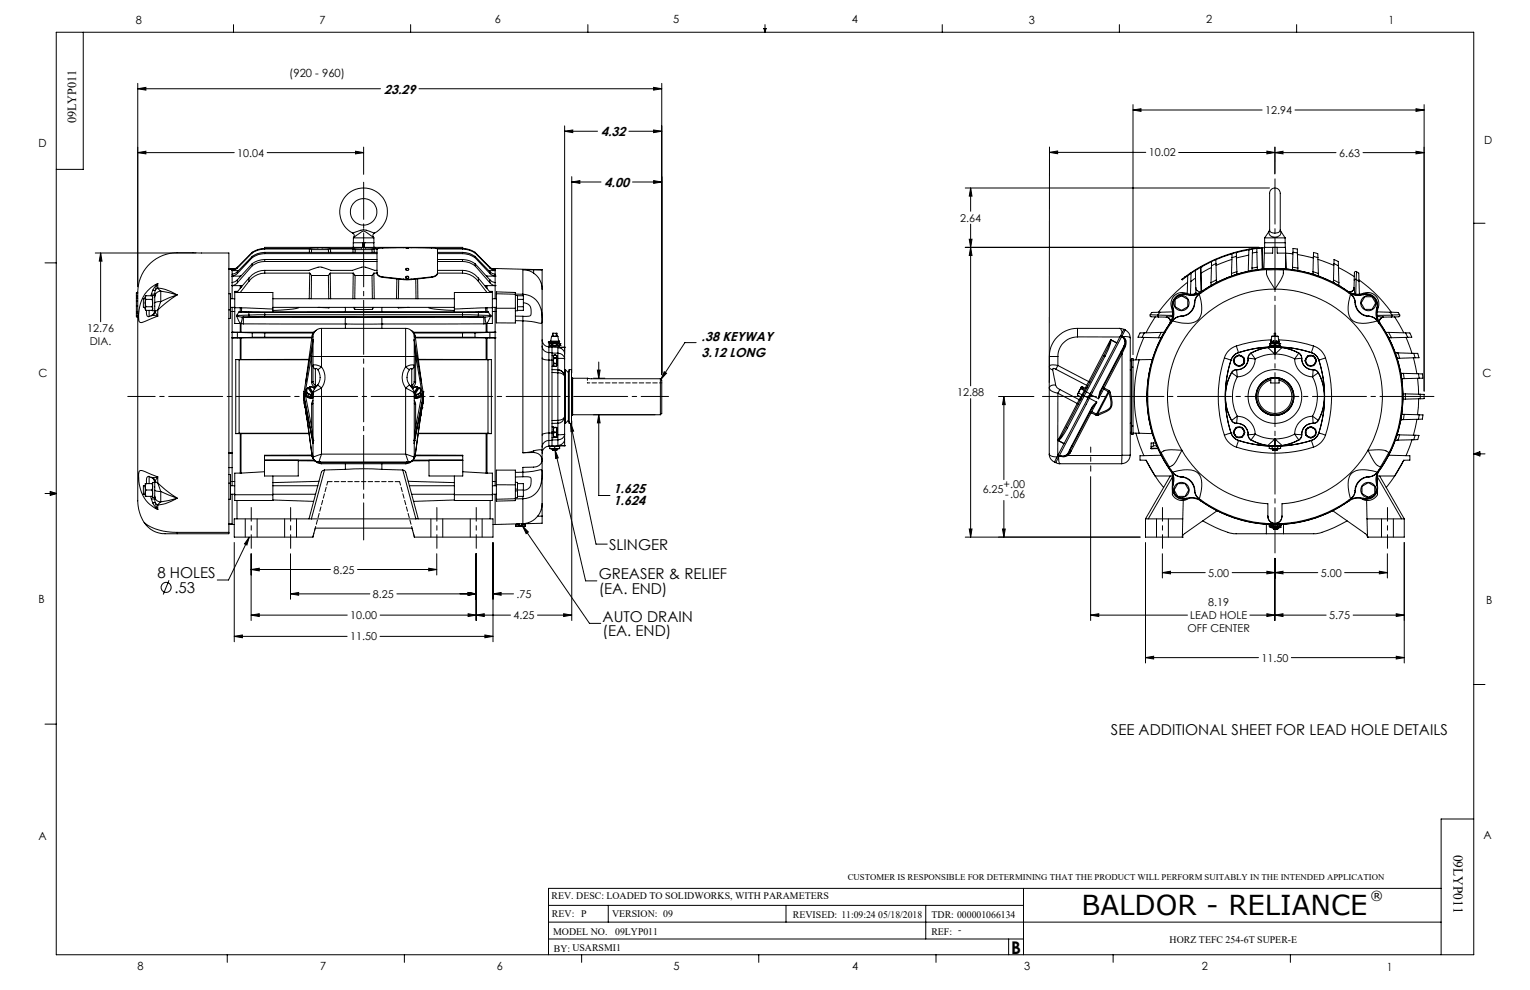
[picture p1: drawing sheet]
<svg xmlns="http://www.w3.org/2000/svg" width="432mm" height="279mm" viewBox="0 0 432 279" stroke-linecap="round" stroke-linejoin="round" font-family="sans-serif">
<defs><g id="words">
<text font-size="7.8" x="305.2" y="258.2">BALDOR - RELIANCE</text>
<text font-size="4.9" x="285.4" y="269.2">B</text>
<g font-size="4.2">
<text x="171.9" y="155.1">SLINGER</text>
<text x="44.4" y="163.2">8 HOLES</text>
<text x="49.2" y="167.4">.53</text>
<text x="169" y="163.4">GREASER &amp; RELIEF</text>
<text x="169" y="167.6">(EA. END)</text>
<text x="170.1" y="175.4">AUTO DRAIN</text>
<text x="170.1" y="179.6">(EA. END)</text>
<text x="313.5" y="207.3">SEE ADDITIONAL SHEET FOR LEAD HOLE DETAILS</text>
</g>
<text font-size="3.9" x="410.2" y="241.2" transform="rotate(90 410.2 241.2)">09LYP011</text>
<g font-size="3.7">
<text x="108.4" y="26.4">23.29</text>
<text x="169.6" y="38.4">4.32</text>
<text x="170.6" y="52.7">4.00</text>
<text x="198" y="96.2">.38 KEYWAY</text>
<text x="198" y="100.8">3.12 LONG</text>
<text x="173.2" y="139.1">1.625</text>
<text x="173.2" y="142.6">1.624</text>
</g>
<g font-size="3.5">
<text x="21.5" y="34.8" transform="rotate(-90 21.5 34.8)">09LYP011</text>
<text x="386.8" y="254.1">®</text>
</g>
<g font-size="3.2">
<text x="38.3" y="6.7">8</text>
<text x="90.2" y="6.7">7</text>
<text x="139.7" y="6.5">6</text>
<text x="190" y="6.5">5</text>
<text x="240.4" y="6.5">4</text>
<text x="290.4" y="6.7">3</text>
<text x="340.4" y="6.5">2</text>
<text x="391.9" y="6.7">1</text>
<text x="81.7" y="21.7">(920 - 960)</text>
<text x="10.9" y="41.6">D</text>
<text x="418.9" y="40.7">D</text>
<text x="10.9" y="106.3">C</text>
<text x="418.4" y="106.4">C</text>
<text x="10.8" y="170.2">B</text>
<text x="419.4" y="170.6">B</text>
<text x="10.8" y="237.2">A</text>
<text x="418.6" y="236.8">A</text>
<text x="38.8" y="273.8">8</text>
<text x="90.4" y="273.8">7</text>
<text x="140.2" y="273.8">6</text>
<text x="190.1" y="273.9">5</text>
<text x="240.5" y="273.8">4</text>
<text x="289" y="273.9">3</text>
<text x="339.1" y="273.8">2</text>
<text x="391.4" y="274.1">1</text>
</g>
<g font-size="3">
<text x="357" y="32.2">12.94</text>
<text x="67" y="44.2">10.04</text>
<text x="324.2" y="44.2">10.02</text>
<text x="377.9" y="44.2">6.63</text>
<text x="271" y="62.6">2.64</text>
<text x="24.6" y="93.8">12.76</text>
<text x="25.4" y="97.4">DIA.</text>
<text x="270.1" y="111.8">12.88</text>
<text x="283.2" y="137.6">+.00</text>
<text x="277.3" y="139.3">6.25</text>
<text x="283.7" y="140.6">-.06</text>
<text x="94.1" y="161.9">8.25</text>
<text x="341" y="162.7">5.00</text>
<text x="372.7" y="162.7">5.00</text>
<text x="105.3" y="168.7">8.25</text>
<text x="145.8" y="168.7">.75</text>
<text x="341" y="171.1">8.19</text>
<text x="98.9" y="174.7">10.00</text>
<text x="144.9" y="174.7">4.25</text>
<text x="335.2" y="178.4">OFF CENTER</text>
<text x="335.9" y="174.7">LEAD HOLE</text>
<text x="375.1" y="174.7">5.75</text>
<text x="98.8" y="180.7">11.50</text>
<text x="356" y="186.7">11.50</text>
</g>
<g font-size="2.8">
<text x="155.7" y="253.8">REV. DESC: LOADED TO SOLIDWORKS, WITH PARAMETERS</text>
<text x="155.8" y="258.8">REV: P</text>
<text x="172.7" y="258.9">VERSION: 09</text>
<text x="223.8" y="259.2">REVISED: 11:09:24 05/18/2018</text>
<text x="262.9" y="263.8">REF: -</text>
<text x="262.9" y="259">TDR: 000001066134</text>
<text x="156.1" y="264">MODEL NO.</text>
<text x="156.3" y="268.6">BY: USARSMI1</text>
<text x="173.6" y="264">09LYP011</text>
<text x="330.1" y="266.1">HORZ TEFC 254-6T SUPER-E</text>
</g>
<text font-size="2.5" x="239.3" y="248.3">CUSTOMER IS RESPONSIBLE FOR DETERMINING THAT THE PRODUCT WILL PERFORM SUITABLY IN THE INTENDED APPLICATION</text>
</g></defs>
<g fill="none" stroke="#000" stroke-width=".28">
<path d="M15.9 9.1h400v260.4h-400zM23.5 9.1v38.7h-7.6M65.9 6.9v2.2M115.9 6.9v2.2M165.9 6.9v2.2M215.6 8h.6l-.3 1.1zM215.7 8l.2 1.1M215.9 6.9v2.2M216 8l-.1 1.1M265.9 6.9v2.2M315.9 6.9v2.2M365.9 6.9v2.2"/>
<path d="M38.9 25l2.3-.3v.7zM38.9 23.5v57.4M38.9 25h68.5M118.3 25h68.5M159.3 37l2.3-.3v.7zM159.3 35.5v64.3M159.3 37h9.3M177.5 37h9.3M184.5 24.7l2.3 .3-2.3 .4zM184.5 36.7l2.3 .3-2.3 .4zM186.8 23.5v82.3M319.8 31l2.2-.3v.7z"/>
<path d="M319.8 29.5v70.6M319.8 31h36.4M365.5 31h36.4M399.6 30.7l2.3 .3-2.3 .4zM401.9 29.5v80.9M38.9 43.1l2.3-.4v.7zM38.9 43.1h27.2M75.4 43.1h27.2M100.3 42.7l2.3 .4-2.3 .3zM102.6 41.5v7.7M161.4 51.4l2.3-.4v.8zM161.4 49.8v55.4"/>
<path d="M161.4 51.4h8.2M178.5 51.4h8.3M184.5 51l2.3 .4-2.3 .4zM272.4 53.1h85.9M273.9 53.1l.4 2.3h-.8zM273.9 53.1v6.5M296.2 43l2.3-.4v.8zM296.2 41.5l-.1 66.5M296.2 43h27.2M332.6 43h27.2M357.5 42.7l2.3 .3-2.3 .4zM358.7 53.5a1.61 1.61 0 0 1 2-.1 1.61 1.61 0 0 1 .6 1.8v7.7a3.8 3.8 0 0 1-.3 2.6 1.62 1.62 0 0 1-1.9 .2 1.62 1.62 0 0 1-.8-1.8v-3.5a26.1 26.1 0 0 1 .3-6.7z"/>
<path d="M359.8 41.5v7.5M359.8 43.1h17.2M359.8 43.1l2.3-.4v.7zM359.8 41.5v7.6M384.7 43.1h17.2M399.6 42.7l2.3 .4-2.3 .3zM12.7 74.2h3.2M26.9 71.4h28.4M28.4 71.4l.4 2.3h-.8zM28.4 71.4v19.4M64.6 75.8h.9M64.6 75.9h.9"/>
<path d="M65.5 79.8v.8M65.5 77.9v1.9M65.5 77.9h.1M65.5 77.4v.5M65.5 76.4v1M65.5 76.1v.2M65.5 77.9h2.5M65.5 76.4h1.8M65.5 76.3v.1M66.5 75.8h-1v.3M67 79.8l-1 .7-.5 .1M67 79v.8"/>
<path d="M67 79l-.6 .5-.9 .3M67 77.2l-1.5 .7M67 76.7v.5M67 76.7l-1.5 .7M67 75.6l-.9 .6-.6 .1M67 75.4v.2M67 75.4l-.7 .5-.8 .2M67.8 77.9v.2M70.2 78.5v.9M70.2 79.4l-2.4 3.2M70.2 78.5l-3.4 4.1M71.2 74.4v.6"/>
<path d="M71.2 72.4v.3M71.2 71.2v.2M71.2 75l-4.2 4.8M71.2 74.4l-4.2 4.6M71.2 72.7l-4.2 4.5M71.2 72.4l-4.2 4.3M71.2 71.4l-4.2 4.2M71.2 71.2l-4.2 4.2M74.7 76.3v.8M74.7 76.3h12.5l3-.9 3.2 .9h6.1l2.9-.9h.8l2.5 .9h.7M74.7 77.1a5.7 5.7 0 0 0-4.5 2.3M74.7 76.3a5.7 5.7 0 0 0-4.5 2.2"/>
<path d="M74.7 73.8a5.5 5.5 0 0 0-3.5 1.2M74.7 73.2a6.2 6.2 0 0 0-3.5 1.2M74.7 73.2v.6M74.7 71.6a5.8 5.8 0 0 0-3.5 1.1M74.7 71.2a6 6 0 0 0-3.5 1.2M74.7 71.2v.4M74.7 70.1v.2M74.7 70.1h12.6l2.8-.1 9.5 .1a20.9 20.9 0 0 1 6 0h1.3M74.7 70.3a6.6 6.6 0 0 0-3.5 1.1M74.7 70.1a6.5 6.5 0 0 0-3.5 1.1M74.7 77.1h12.7M74.7 73.8h31.7"/>
<path d="M74.7 73.2h31.7M74.7 71.6h31.7M74.7 71.2h31.7M74.7 70.3h12.6M87.3 70.3v.9M87.3 70.3l.6 .1M87.4 77.1l.5 .7M87.4 77.1l-.1 7.2M87.9 77.8l-.1 6.5M87.9 77.8h4.8M87.9 70.4h4.8M87.9 70.4v.8"/>
<path d="M92.7 77.8l.1 6.5M92.7 70.4v.8M93.2 77.1l-.5 .7M93.2 77.1l.1 7.2M93.2 77.1h6.5M93.3 70.3l-.6 .1M93.3 70.3v.9M93.3 70.3h6.3M99.6 65.8l.3 .5v.6M99.6 65.8l.7-.3a4.4 4.4 0 0 1 4.7 0l.7 .3M99.6 65.8a6.7 6.7 0 0 1-2.2-10.2 6.7 6.7 0 0 1 10.5 0 6.7 6.7 0 0 1-2.2 10.2M99.6 69.8h.1"/>
<path d="M99.6 69.8h6M99.6 70.3v.9M99.6 70.3l.6 .1M99.7 77.1l.5 .7M99.7 68.5h2.7M99.7 69.8h-25.1v.3M99.7 77.1l-.1 7.2M99.7 67.1h5.8M99.7 67.1v3.1M99.9 66.9l2.5-1.7 .7 .2 2.3 1.5M99.9 66.9l-.2 .2M100.2 77.8l-.1 6.5"/>
<path d="M100.2 77.8h4.8M100.2 70.4v.8M100.2 70.4h4.8M102.4 68.5h.1M102.4 68.5h.4M102.4 68.5v1.3M102.8 68.5v1.3M102.8 68.5h2.7M102.8 68.5h.1M105 77.8l.1 6.5M105 70.4v.8M105.4 66.9l.1 .2"/>
<path d="M105.5 77.1l-.5 .7M105.5 67.1v2.7M105.5 77.1l.1 7.2M105.5 77.1h.9M105.6 70.1v-.3h25v.3M105.6 69.8h.1M105.6 70.3l-.6 .1M105.6 70.3v.9M105.6 70.3h.8M105.7 65.8l-.4 .5 .1 .6M106.4 77v-6.7l2.3-.3 6.2-.1 8.5 .3 .1 6.8M106.4 77a1.55 1.55 0 0 0 1.6 1.1"/>
<path d="M106.4 77v.3a1.71 1.71 0 0 0 1.6 1M108 78.1l5.8 .7M108 78.3l5.8 .6M108 78.1v.2M112 78.7l-.1 5.6M112.5 78.8l-.1 5.5M113.8 78.8h2.2M113.8 78.9h2.2M113.8 78.8v.1M114.5 70h.8zM114.5 78.3l.4-.2 .4 .2M114.5 76l.4-.2 .4 .2"/>
<path d="M114.7 75.8a.4 .4 0 0 1 .6 .1 .4 .4 0 0 1-.3 .6 .4 .4 0 0 1-.5-.5zM116 78.8v.1M117.3 78.8l.1 5.5M117.9 78.7v5.6M121.8 78.1l-5.8 .7M121.8 78.1v.2M121.8 78.3l-5.8 .6M123 70.1h7.5M123.4 70.3h7.1M123.5 77a1.38 1.38 0 0 1-1.7 1.1M123.5 77v.2a1.7 1.7 0 0 1-1.7 1.1M123.5 77.1h7"/>
<path d="M123.5 76.3h7M123.5 73.8h7M123.5 73.2h7M123.5 71.6h7M123.5 71.2h7M130.5 76.3a5.7 5.7 0 0 1 4.5 2.2M130.5 77.1a5.7 5.7 0 0 1 4.5 2.3M130.5 76.3v.8M130.5 73.8a5.5 5.5 0 0 1 3.6 1.2M130.5 73.2v.6M130.5 73.2a6.2 6.2 0 0 1 3.6 1.2M130.5 71.6a6.1 6.1 0 0 1 3.6 1.1"/>
<path d="M130.5 71.2v.4M130.5 71.2a6 6 0 0 1 3.6 1.2M130.5 70.1v.2M130.5 70.1a6.5 6.5 0 0 1 3.6 1.1M130.5 70.3a6.9 6.9 0 0 1 3.6 1.1M134.1 74.4v.6M134.1 72.4v.3M134.1 71.2v.2M134.1 75l4.2 4.8M134.1 74.4l4.2 4.6M134.1 72.7l4.2 4.5M134.1 72.4l4.2 4.3"/>
<path d="M134.1 71.4l4.2 4.2M134.1 71.2l4.2 4.2M135 78.5v.9M135 79.4l2.4 3.2M135 78.5l3.4 4.1M137.3 77.9h2.4M137.4 77.9v.2M137.9 76.4h1.8M138.3 79.8l.9 .7 .5 .1M138.3 79v.8M138.3 79l.6 .5 .8 .3M138.3 77.2l1.4 .7"/>
<path d="M138.3 76.7v.5M138.3 76.7l1.4 .7M138.3 75.6l.8 .6 .6 .1M138.3 75.4v.2M138.3 75.4l.6 .5 .8 .2M138.7 75.8h1M139.7 79.8v.8M139.7 77.9v1.9M139.7 77.9h.1M139.7 77.4v.5M139.7 76.4v1M139.7 76.1v.2"/>
<path d="M139.7 75.8v.3M139.7 75.8l13.3 .3M139.7 76.3v.1M147.6 76.1a5.2 5.2 0 0 1 3 1M147.6 76.1v6.9M147.6 76.1l3 .1M150.6 77.1a5.4 5.4 0 0 1 2.4 4.5M150.6 76.2v.9M153 76.1l-2.4 .1M153 76.1v5.5M272.4 69.8h82.9M273.5 67.5h.8l-.4 2.3z"/>
<path d="M273.9 69.8l.4 2.3h-.8zM273.9 63.3v45.6M333.6 78.8l.1 .1M334.4 78.1l-.8 .7M334.4 78.1l.1 .2M334.5 78.3l-.7 .6M335.1 79.7l-4.5 4.1-3.6 4.3M335.2 77.8l-.1 5M336.1 77v.2l-1.6 1.1M336.1 77l-1.7 1.1M336.1 79.4l-.1 3.6M337.4 78.5l-1.3 .9"/>
<path d="M337.4 78.5v-2.2l-.5 .3a1.1 1.1 0 0 0-.8 1.4v1.4M337.4 78.5l.1 4.1M338.8 75.5l.1 6.8M338.9 75.4h.1M338.9 75.4l.2 6.8M341.8 79.8l-.1 .8M341.9 75.5l-2.9 1.6M341.9 73.8l-4.5 2.5M341.9 75l-.1 4.8M343.2 74.4l-1.3 .6M343.2 74.4l-.1-1.2-.4 .2a1.04 1.04 0 0 0-.8 1.6M343.2 74.4l.1 4.6"/>
<path d="M343.3 79l-1.5 .8M343.3 79v.8M343.3 79.8l-1.6 .8M343.3 79.8h.1M347.6 77.9l-4.3 1.9M347.6 77.9h.1M347.6 77.2v.7M347.7 73.2l-4.5 1.7M347.7 71.6v1.1M347.7 71.6l-4.6 1.7M347.7 72.7l-.1 4.5M348.9 72.4l-1.2 .3"/>
<path d="M348.9 71.2l-1.2 .4M348.9 71.2v1.2M348.9 72.4l.2 4.3M349.1 77.4l-1.5 .5M349.1 77.4h.1M349.1 76.7l-1.5 .5M349.1 76.7v.7M352.4 72l-3.5 .8M352.5 70.5l-.2 6.1M352.5 70.3a42.2 42.2 0 0 0-16.4 6.7M352.5 70.3l.1 .2M352.6 70.5l-3.7 .8"/>
<path d="M353.3 76.3l-4.2 1.1M353.3 75.6v.7M353.4 71.4l-.1 4.2M353.5 70.3l-.9 .2M354.5 70l-2 .3M354.5 70v.1M354.7 71.2l-1.3 .2M354.7 71.2v-1.1l-.8 .1-.4 .1-.1 1.1M354.7 71.2l.1 4.2M354.8 75.4l-1.5 .2M354.8 75.4l.1 .7M354.9 76.1l-1.6 .2"/>
<path d="M354.9 76.1a35 35 0 0 1 9.9 0M354.9 76.1h.1M355.4 70.1l-.7 .1M355.4 70.1h.1M355.5 69.9l-1 .1M355.5 69.9l.1 .1M355.5 69.9v.1M356.1 70l-.7 .1M356.1 70l.1 6M356.2 70h-.1M356.2 70l.2 6M356.8 69.8h6l.2 6.1"/>
<path d="M356.8 71.4h2.4v-1.6h1.2l.1 1.6h2.3M356.8 71.4l-.1 4.5M356.9 69.9l-.1 1.5M356.9 69.9l-.7 .1M356.9 67.1h5.8M356.9 68.5h5.8M356.9 67.1l-.1 2.8M357.4 76.2h4.8M358.3 64.9l-.1 .3M361.3 64.9l.1 .3M361.4 65.2a1.63 1.63 0 0 1-.8 1.6 1.63 1.63 0 0 1-1.8-.1 1.17 1.17 0 0 1-.6-1.5l-1.3 1.9M361.4 65.2l1.3 1.9"/>
<path d="M362.7 67.1v2.7M362.8 71.4l2.1 .2M362.8 71.4l.1 4.5M364.8 76.1l1.5 .2M364.8 75.4l1.5 .2M364.8 75.4v.7M364.8 76.1h.1M364.9 71.2l1.2 .2M364.9 71.2v-1.1l.5 .1a.6 .6 0 0 1 .6 .1 .6 .6 0 0 1 .1 .6v.5M364.9 71.2l-.1 4.2M366.1 71.4l.2 4.2M366.2 71.8l4.5 1"/>
<path d="M366.3 76.3l4.3 1.1M366.3 75.6v.7M370.6 77.4h.1M370.6 77.4l1.5 .5M370.6 76.7l1.5 .5M370.6 76.7v.7M370.7 72.4l1.2 .3M370.7 72.4v-1.2l.5 .2a.69 .69 0 0 1 .7 .9v.4M370.7 72.4l-.1 4.3M371.9 72.7l.2 4.5M372 73.2l4.4 1.7M372.1 77.9h.1"/>
<path d="M372.1 77.9l4.2 1.9M372.1 77.2v.7M376.3 79.8h.1M376.3 79.8l1.6 .8M376.3 79l1.6 .8M376.3 79v.8M376.4 74.4l1.3 .6M376.4 74.4l.1-1.2 .4 .2a.83 .83 0 0 1 .8 1.1v.5M376.4 74.4l-.1 4.6M377.7 75l.2 4.8M377.8 75.5l4.4 2.6M377.9 79.8v.8"/>
<path d="M382.2 79.1l-.1 2.1M382.7 78.8l-.1 4.2h-.2l-.2-1.5M382.7 78.8l-.5 .3M382.7 78.8l.8 .6M382.8 76.7l-.1 2.1M382.8 76.7h-.4l-.2 .3v2.1M382.8 76.7l.7 .4v2.3M383.5 79l2.8 2.2 2.8 2.6 3.6 4.3M383.5 79.4l.1 3.6M415.9 63h3.2M38.5 86.4v1.5M38.5 88.4v.7"/>
<path d="M38.5 84.2v.8M38.5 83.5v.7M38.5 82.8v.7M38.5 87.9h.4M38.5 83.5h.4M38.5 86.4h.4M38.5 85h.4M38.5 85v1.4M38.5 87.9v.5M38.5 89.1v.3h.4M38.5 89.1h.4M38.5 88.4h.4"/>
<path d="M38.5 84.2h.4M38.5 82.8h.4M38.9 82.7l-.4 .1M41 84l.2 .5M41 85.5l.2 1.1M41 85.5v1.6M41 84v1.5M41 87.1l.2 .5M41 84.3h-.5v2.4h.5M41.2 83.5l-.2 .5M41.2 84.5l-.2 1M41.2 86.6l-.2 .5"/>
<path d="M41.2 83.5h1.7M41.2 84.5h1.7M41.2 86.6h1.7M41.2 87.6h1.7M41.3 87.6a1.22 1.22 0 0 0 .7 1.8M42.1 87.6v1.8M42.7 89.1l-.8 .3M42.7 89.1h.1M42.7 83l-.1 .5M42.9 83.5v1M42.9 84.5v2.1M42.9 86.6v1"/>
<path d="M42.9 83.5l.2 .2M43.1 87.3l-.2 .3M43.1 89l1.4 .2M43.1 81.9l.7 .1M43.1 89l-.4 .1M43.1 81.9l-.4 1.1M43.7 87.6a1.45 1.45 0 0 1-1 1.5M43.7 87.6l.1 .5M43.7 87.6v-4.2h-.6v4.3h.6M43.7 83h-1M43.7 83v.5M43.8 88.1l-.7 .9"/>
<path d="M43.8 88.1l.7 1.1M43.8 82l-.1 1M44.5 81.3a11.4 11.4 0 0 1 5.5 1.9M44.5 80v1.3M44.5 80a10 10 0 0 0-5.2 10.8 1.37 1.37 0 0 0 1.8-.2l3.4-1.4M44.5 87.5v1.7M44.5 80l-1.4 1.9M44.5 87.5l-.7 .6M44.5 81.3l.9 .9M44.5 81.3l-.7 .7M44.5 80l-.7 2M45.4 85.1l-.9 2.4"/>
<path d="M45.4 85.1l-1 .1-.7 .3M45.4 82.2v2.9M45.4 82.2l4.6 1M45.4 82.2a1.69 1.69 0 0 0-1.7 1.6M50 83.2l-3.3 2.4-2.2 1.9M50 83.2l-4.6 1.9M64.6 82.9h.5v4.6M64.6 87.5h.5M65.1 87.5v2.4h-.5M65.1 84.3h1.2M65.1 86.7h1.2M65.5 95.4h.1"/>
<path d="M65.5 93.8h1.5M65.5 93.8h.1M65.5 95.4v40.5M65.5 86.7v1.2M65.5 93.8v1.6M65.5 87.9v5.9M65.5 87.9h.1M65.5 80.6v3.7M65.5 80.6h.1M65.5 87.9h.8M65.5 95.4h22.5M65.5 93.8h23.1"/>
<path d="M65.5 80.6h2.5M66.3 86.9v4.4h1.5M66.3 82.6h10.7v4.6M66.3 82.6v4.3M66.3 86.9h1.5M66.8 89.3l1.6 .2M66.8 89v.3M66.8 89h.1M66.8 89.3l1 1.9M66.8 89.3h.1M67 95.3l-1.5 .1M67 93.8v1.5"/>
<path d="M67 93.8l4.2 .1M67.1 82.2h-.8v.4M67.5 88l-.7 1M67.5 88h.6M67.5 88l2.7 .1M67.8 95.4v6.1M67.8 91.3v2.5M67.8 91.3h.1M67.8 91.2l.1 .1M67.8 86.9v1.1M67.8 86.9h.4M67.8 80.6v.8"/>
<path d="M67.8 91.2v.1M67.9 91.3h.1M68 95.4v6.1M68 91.3v2.5M68 80.6v.5M68 91.3l.7 .1M68 80.6h.4M68.2 86.9l8.8 .3M68.2 86.9l-.1 1.1M68.4 89.5l-.4 1.8M68.4 89.5h29.1M68.7 91.4h28.8"/>
<path d="M70.2 88.1v.8M70.2 88.1l4.5 .1M70.2 88.9v.3l.3 .3M70.2 88.9l-3.4 .1M70.5 89.5h-1.8v1.9M71.2 93.9v1.3M71.2 93.9l3.5 .1M71.2 95.2l-4.2 .1M74.7 94v1.2M74.7 95.2h-3.5M74.7 88.8l-4.5 .1M74.7 88.2v.6"/>
<path d="M74.7 89.4l-4.2 .1M74.7 88.8v.6M74.7 95.2h13.3M74.7 94h13.7M74.7 89.4h55.8M74.7 88.8h55.8M74.7 88.2h55.8M77 87.2v.8h-8.9M77 84.3h51.2M77 86.7h51.2M84.3 86.7l-1.8 .5-5.5 .4M88.3 96l-.4 4.4"/>
<path d="M88.3 96h.1M88.3 96l-.7 4.5M89.2 93.2l-.7 .5-.3 .7-2 13.8M89.8 86.7l3 .2M90.7 92.7a2.75 2.75 0 0 0-2.4 3.5v4.4M90.7 92.7v7.9M90.7 92.7h23.8M92.8 86.7v.2M92.9 86.7l-.1 .2M97.5 87.9h10.3M97.5 91.4v1.3M97.5 91.4h.1"/>
<path d="M97.5 91.4h10.3M97.5 86.7v1.2M97.5 87.9l-20.5 .1M97.5 89.5h10.2M97.5 89.5v1.9M99.8 86.7l.3 .6M100.1 87.3h5M100.1 86.7v.6M105.1 86.7v.6M105.4 86.7l-.3 .6M107.7 89.5l.1 1.9M107.8 91.4v1.3"/>
<path d="M107.8 91.4h.1M107.8 86.7v1.2M107.8 87.9l20.4 .1M112.3 86.7l.1 .2M112.4 86.7v.2M114.5 92.7v7.9M114.5 92.7a2.74 2.74 0 0 1 2.4 3.5v4.4M115.4 86.7l-3 .2M116 93.2l.9 .9 .3 .7 1.8 13.4M116.7 93.8h23M116.8 94h13.7M116.9 96h.1"/>
<path d="M116.9 96l.4 4.4M116.9 96l.8 4.5M117.2 95.4h22.5M117.2 95.2h13.3M121 86.7l1.7 .5 5.5 .4M128.2 87.2v.8h8.9M130.5 94v1.2M130.5 95.2h3.6M130.5 88.8l4.5 .1M130.5 89.4l4.2 .1M130.5 88.8v.6M130.5 88.2v.6"/>
<path d="M134.1 93.9l-3.6 .1M134.1 93.9v1.3M134.1 95.2l4.2 .1M134.7 89.5h1.8l.1 1.9M135 88.9l-.3 .6M135 88.1l-4.5 .1M135 88.1v.8M135 88.9l3.4 .1M136.6 91.4h-28.8M136.9 89.5l.3 1.8M136.9 89.5h-29.2M137.1 86.9l-8.9 .3"/>
<path d="M137.1 86.9v1.1M137.1 88h.7M137.2 95.4v6.1M137.2 91.3v2.5M137.2 80.6v.5M137.2 91.3l-.6 .1M137.2 80.6h2.5M137.2 80.6h-.4M137.3 91.3h.1M137.3 91.3h-.1M137.4 95.4v6.1M137.4 91.3v2.5"/>
<path d="M137.4 91.2l-.1 .1M137.4 86.9v1.1M137.4 86.9h-.3M137.4 80.6v.8M137.4 86.9h1.6M137.4 91.2v.1M137.8 88l.6 1M137.8 88l-2.8 .1M138.1 82.2h.9v.4M138.3 95.3l1.4 .1M138.3 93.8v1.5M138.3 93.8l-4.2 .1"/>
<path d="M138.4 89v.3M138.4 89h.1M138.4 89.3l-1.5 .2M138.4 89.3l-1 1.9M138.4 89.3h.1M139 86.9v4.4h-1.6M139 82.6h-10.8v4.6M139 82.6v4.3M139 84.3h1.1M139 86.7h1.1M139 87.9h.7M139.7 95.4h.1"/>
<path d="M139.7 93.8h.1M139.7 93.8h-1.4M139.7 95.4v40.5M139.7 86.7v1.2M139.7 93.8v1.6M139.7 87.9v5.9M139.7 87.9h.1M139.7 80.6v3.7M139.7 80.6h.1M140.1 87v4.1l5.4 .1v-4.2M140.1 82.9v4.1M140.1 82.9v-.5l5.4 .2v.4"/>
<path d="M140.1 82.9l5.4 .1M140.1 87h5.4M145.5 83v4M145.5 83.4h.5v4.3h-.5M145.5 90.5l2.1 .1M145.5 89.2l2.1 .1M145.5 83h2.1M146 83.5h1.7v4.1h-1.7M146 84.5h1.7M146 86.6h1.7M147.6 90.6v37.2M147.6 83a5.7 5.7 0 0 1 5.4 6.4v1.6l-.3 .3-2.8-.6-2.3-.1"/>
<path d="M147.6 89.3v1.3M147.6 83v.5M147.7 85.4a2.39 2.39 0 0 1 2.2 3.3 .92 .92 0 0 1-1.3 .6h-1M153 95.9a1.99 1.99 0 0 0 1.9 2M153 81.6v45.5M153 97.6a1.93 1.93 0 0 0 1.9 1.9M154.9 99.5v2.1M154.9 97.9v1.6M154.9 97.9h.4M154.9 99.5h.9M155 97.5h.1M155 97.5h.7"/>
<path d="M155 97h.1M155 97.5l.2 .1M155 97h.7M155 97v.5M155.1 96.5h-.3v.2h.3M155.1 96.5h.3M155.1 96.5v.2M155.1 96.7h.3M155.2 97.6h.1M155.2 97.6h1.4M155.3 97.9a.46 .46 0 0 1 .5 .1 .46 .46 0 0 1 0 .6v.9M155.3 97.6h1.3"/>
<path d="M155.3 97.6v.3M155.4 96.5h2.3M155.4 96.3h2.2M155.4 96.3l2.2 .1M155.4 96.5v.2M155.5 97h.7M155.6 95h1.8M155.6 95l-.2 1.3M155.7 96.7l-.5 .3M155.7 97.5h.2M155.7 97h.2M155.7 97v.5"/>
<path d="M155.8 99.5v2.1M155.8 98h2M155.8 99.7h1.6M155.9 96.4v.1M155.9 97.5h1.3M155.9 97v.5M155.9 97h.3M156.1 94.1h-.2v.8M156.1 94.1v.8M156.1 94.1h.9M156.6 96.7v.3M156.6 97.6h.1"/>
<path d="M156.6 96.4v.1M156.6 97.6h1.3M156.6 97h.2M156.6 97h-.4M156.8 97h.8M156.8 97h.4M157 94.1h.2v.8M157 94.1v.8M157.2 97h.2M157.2 97.5h.2M157.2 97v.5M157.2 96.4l.1 .1"/>
<path d="M157.4 97.5h.7M157.4 97h.7M157.4 97v.5M157.4 96.7l.5 .3M157.4 99.7a1.87 1.87 0 0 1 1.9 1.6M157.4 99.7v1.4M157.4 98.1v1.6M157.4 98.1a1.86 1.86 0 0 1 1.9 1.8M157.4 95l.3 1.2M157.6 96.4l.1 .1M157.7 96.5v.2h-2.3M157.7 96.6h.1"/>
<path d="M157.7 96.5h.1M157.7 96.2l.2 .2-.2 .2M157.7 96.2l-.1 .2M157.8 98h1.5M157.9 97.6v.4M157.9 97.6h.1M158.1 97.5h.1M158.1 97h.1M158.1 97.5l-.2 .1M158.1 97v.5M159.3 99.9v1.4M159.3 98l-1.9 .1"/>
<path d="M159.3 98h.1M159.3 98v1.9M196.5 96.7h-3.2l-6.8 10.3M304.1 92.7a7.9 7.9 0 0 0-7.9 7.9h2.4M304.1 92.7v2.4M304.1 95.1a5.5 5.5 0 0 0-5.5 5.5M304.1 95.1h12M304.1 92.7h11.8M313.4 96l-1.9 4.4M313.4 95.8v.2M313.4 95.8l.1 .2M313.4 95.8l1.8 1"/>
<path d="M313.4 95.8l-6.1 11.9M313.5 96l-.5 2.1-1.1 2.4M313.5 96h-.1M315.9 92.7l.4 .1 .4 1.1M315.9 92.7l1.3 .3M316.2 94.8l1-1.8 .4 .1-1 1.9M316.2 94.8l-8.5 16.4M316.2 94.8l.4 .2M316.3 99.4l.1 .1M316.3 99.4l-5.8 11M316.3 99.7l.4 .2M316.4 99.5l-5.7 11"/>
<path d="M316.6 95l.2 .1M316.6 95h.1M316.6 95l-8.6 16.4M316.7 94.9l1.6 .1 .7 .3M316.7 95a1.24 1.24 0 0 1 1 1M316.7 95l.1 .1M316.7 95h.1M316.7 94.9l-.1 .1M316.7 99.9l-5.1 9.6M316.7 94.9v.1M316.7 99.9v28.6M316.7 94.8v.1"/>
<path d="M316.8 95.1l.6 1M316.8 95.1l.8 1M317.3 97.5l-1 1.9M317.3 97.5l.1 .1M317.4 96.1l-.1 1.4M317.4 97.6l-1 1.9M317.4 97.6l.2 .2M317.5 93.1l1.1 .9 .4 1.3M317.6 96.1h-.2M317.6 96.1l-.2 1.5M317.6 97.8l-.9 2.1M317.7 96l-.1 1.8"/>
<path d="M317.7 96l-.1 .1M319 95.3v33.1M322.3 95.2l4.6 .1M322.8 95.2l-1.2 2.9-1 3.5M322.9 93.9l-.6 1.3M322.9 93.9h-.5a.93 .93 0 0 0-1.1 1l-.1 .3h1.1M324.6 88.8l2.2 .1M324.6 88.8v.2a.5 .5 0 0 0 .7 .4l1.7 .1M326 89.4l-2.5 4.5M326.8 88.9l.2 .6M326.8 88.9l4.1 .1M326.9 95.3l.8 .1"/>
<path d="M327 89.5h2.1M327.3 88.1l-.5 .8M327.3 88.1l-2.3 .1-.4 .6M327.7 95.4h.1M327.7 95.4a36.2 36.2 0 0 0 2.6 37.4M327.7 93.8l-.8 1.5M327.7 93.8l-4.8 .1M328.5 93.8l-.8 1.6M328.5 93.8h.1M328.5 93.8h-.8M329.1 89.5a1.27 1.27 0 0 1 1.2 1.3M329.1 89.5h.3"/>
<path d="M329.4 89.5a1.19 1.19 0 0 1 .8 1.7M330.3 91.1l-1.8 2.7M330.3 91.1l.1 .1M330.4 90.9a36.1 36.1 0 0 0 0 42M330.9 90.5l-.5 .7M330.9 90.5v.1M330.9 90.6a36 36 0 0 0-3.3 37.2l.1-.1M330.9 87a4.9 4.9 0 0 1-.6 4.1M330.9 89.3l-1.5 .2M330.9 87h.2M330.9 88l-3.6 .1M331.1 87a4.8 4.8 0 0 1-.7 4.2"/>
<path d="M331.6 84.5l1.8-1 1.8 1v2.1l-1.8 1-1.8-1zM333.2 83.6v-.2a2.16 2.16 0 0 0-1.6 3.3 2.16 2.16 0 0 0 3.7 0 2.16 2.16 0 0 0-1.6-3.3v.2M333.3 89.2l-1.2 .3-1.2 1M333.3 89.2v.1M333.3 89.3a3.3 3.3 0 0 0-2.4 1.3M334.9 83.2a3.1 3.1 0 0 0-3.8 3.8M334.9 83a3.2 3.2 0 0 0-4 4M334.9 83v.2M337.1 85.4a4 4 0 0 1-3.8 3.8M337.1 85.4h.1M337.2 85.4a4 4 0 0 1-3.9 3.9M337.5 81.2a1.18 1.18 0 0 0 1.8 .9"/>
<path d="M337.5 82.6l-.6 .5M337.5 82.6v.4M338.4 83l-.8 .9-.5 1.5M338.4 83h.1M338.5 83v.3a10.3 10.3 0 0 1 .2 6.1 3.7 3.7 0 0 1-4.2 1.8l-3.6-.6M338.5 83a3.1 3.1 0 0 0-1.3 2.4M338.8 82.5a36.1 36.1 0 0 1 42 0M339.1 82.5l-.7 .5M339.1 82.5l-.1-.1a4.6 4.6 0 0 1-4.1 .6M339.1 82.5a4.9 4.9 0 0 1-4.2 .7M339.2 82.2a5.1 5.1 0 0 1-5 .4 3.2 3.2 0 0 0-3.5 4.3 4.8 4.8 0 0 1-.6 4.4M341.7 80.6l-2.8 1.9"/>
<path d="M341.7 80.6h.1M348.9 97.6l.6 1.9M348.9 97.6a5.1 5.1 0 0 0-3.4 3.4M349.5 99.5l5.1-1.2 3.9-.4a32.7 32.7 0 0 0-9 1.6zM349.5 99.5h.1M349.5 99.5a3.4 3.4 0 0 0-2.1 2.1M353.1 99.7a1.61 1.61 0 0 0-.9 1.4M353.1 99.7h.1M353.1 99.7l1.1 1.6M353.1 99.7a1.54 1.54 0 0 0-.8 1.4M357.8 98.1a14.1 14.1 0 0 0-4.7 1.6M357.8 98.1l2 1.8"/>
<path d="M358.4 97.5h.1M358.4 97h.4M358.4 97h.1M358.4 97.5l.1 .1M358.4 97v.5M358.5 97.6h2.7M358.5 97.6h.1M358.5 97.6h2.6M358.5 97.6v.4M358.5 97.5h1.2M358.5 97h1.2M358.5 97v.5"/>
<path d="M358.7 96.3h.7M358.7 96.3l.7 .1M358.7 98a13.5 13.5 0 0 0-5.6 1.7M358.7 95.9l-4.4 .4-5.4 1.3M358.9 95h1.8M358.9 96.7l-.5 .3M358.9 95l-.2 1.3M359.1 96.4v.1M359.4 97h.8M359.4 96.3l.4-.1a.26 .26 0 0 1 .4 .1 .26 .26 0 0 1 0 .3 .26 .26 0 0 1-.4 0h-.4zM359.4 96.5h-.7v.2h2.3v-.2h-.8M359.6 94.9v-.8h.4v.8"/>
<path d="M359.7 97.5h.2M359.7 97h.2M359.7 97v.5M359.8 99.9a11.9 11.9 0 0 0-5.6 1.4M359.8 98h.1M359.8 98l-2 .1M359.8 98v1.9M359.8 81.6a30.3 30.3 0 0 1 26.3 45.5M359.8 81.6a12.5 12.5 0 0 0 2.4-4.5v-1a35.9 35.9 0 0 1 19 6.9M359.8 81.6a13 13 0 0 1-2.4-4.5v-1a35.9 35.9 0 0 0-18.9 6.9M359.8 81.6a30.3 30.3 0 0 0-26.2 45.5M359.9 99.9a11.9 11.9 0 0 1 5.5 1.4"/>
<path d="M359.9 98l1.9 .1M359.9 98v1.9M359.9 97.5h1.2M359.9 97h1.2M359.9 97v.5M360.2 96.3h.7M360.5 96.4v.1M360.7 96.7l.5 .3v.5M360.7 95l.2 1.3M360.8 97h.4M360.9 98a13.4 13.4 0 0 1 5.7 1.7M360.9 95.9l4.4 .4 5.4 1.3"/>
<path d="M360.9 96.3l-.7 .1M361.1 97.5h.1M361.1 97h.1M361.1 97v.5M361.1 97.6v.4h-2.6M361.1 97.9l3.9 .4 5.1 1.2a32.7 32.7 0 0 0-9-1.6zM361.2 97.6h-.1M361.2 97h.1M361.2 97.5v.1M361.8 98.1l-1.9 1.8M361.8 98.1a14.1 14.1 0 0 1 4.7 1.6M366.5 99.7l-1.1 1.6"/>
<path d="M366.5 99.7a1.72 1.72 0 0 1 .8 1.4M366.5 99.7h.1M366.6 99.7a1.51 1.51 0 0 1 .8 1.4M370.1 99.5h.1M370.1 99.5a3.2 3.2 0 0 1 2.1 2.1M370.7 97.6a5.1 5.1 0 0 1 3.4 3.4M370.7 97.6l-.6 1.9M377.9 80.6h.1M377.9 80.6l2.8 1.8M380.4 82.2a6.2 6.2 0 0 0 5.5 .3 3.2 3.2 0 0 1 3 4.4 4.7 4.7 0 0 0 .6 4.4M380.6 82.5l.6 .5M380.6 82.5a4.6 4.6 0 0 0 4.1 .7"/>
<path d="M380.6 82.4a4.5 4.5 0 0 0 4.1 .6M380.6 82.4v.1M381.2 83l-.1 .3a9.9 9.9 0 0 0-.1 6.2 4.2 4.2 0 0 0 4.5 1.7l3.2-.6M381.2 83a3.1 3.1 0 0 1 1.2 2.4M381.2 83l1 1.2 .3 1.2M381.2 83h.1M382.1 81.2a1.21 1.21 0 0 1-1.4 1.1M382.1 81.2l.1 .3M382.2 81.5a1.21 1.21 0 0 1-1.7 .8M382.4 85.4a3.8 3.8 0 0 0 3.9 3.9M382.5 85.4a4 4 0 0 0 3.8 3.8M382.5 85.4h-.1"/>
<path d="M384.7 83a3.2 3.2 0 0 1 4 4M384.7 83v.2M384.7 83.2a3 3 0 0 1 3.8 3.8M385.2 83.7h2l1.1 1.8-1.1 1.8h-2l-1.1-1.8zM386.3 89.3a3.3 3.3 0 0 1 2.4 1.3M386.3 89.2l1 .2 1.4 1.1M386.3 89.2v.1M388.1 85.3h.2a2.16 2.16 0 0 0-3.3-1.6 2.16 2.16 0 0 0 0 3.7 2.16 2.16 0 0 0 3.3-1.6h-.2M388.5 87a4.8 4.8 0 0 0 .7 4.2M388.5 87h.2M388.7 87a5 5 0 0 0 .6 4.1l-.1 .1M388.7 88l3.6 .1"/>
<path d="M388.7 90.6a36 36 0 0 1 3.3 37.2v-.1M388.7 90.5l.5 .7M388.7 89.3l1.5 .2M388.7 90.5v.1M389.2 90.9a36.1 36.1 0 0 1 0 42M390.2 89.5a1.22 1.22 0 0 0-.8 1.6M390.2 89.5h.3M390.5 89.5a1.21 1.21 0 0 0-1.1 .7 1.21 1.21 0 0 0 .2 1.3l1.5 2.3M391.1 93.8l.8 1.6M391.1 93.8h.8M391.9 93.8l.8 1.5M391.9 93.8l4.8 .1"/>
<path d="M391.9 95.4l1.9 4.2M391.9 95.4h.1M392.3 88.1l.6 .8M392.3 88.1l2.3 .1 .4 .6M392.6 89.5h-2.1M392.7 95.3l-.8 .1M392.9 88.9l-4.2 .1M392.9 88.9l-.3 .6M393.6 89.4l2.6 4.5M393.8 99.6l.5 1.5M393.8 99.6h.1M393.8 99.6h.7"/>
<path d="M394.5 99.6l.5 1.5M394.5 99.6l4.5 .1M395 88.8l-2.1 .1M395 88.8a.45 .45 0 0 1-.1 .5 .45 .45 0 0 1-.5 .1l-1.8 .1M396.7 93.9l.6 1.3M396.7 93.9h.4a1.16 1.16 0 0 1 1.3 1.1v.2h-1.1M396.8 95.2l1.7 4.5M397.3 95.2l-4.6 .1M399 99.7l.3 1.3M399 99.7h1.1l.4 1.3h-1.2M66.5 101.5v20.9M66.5 101.5h1"/>
<path d="M67.5 101.5v20.8M67.5 101.5h19.6M85.8 111.7v.6M85.8 111.9v.5M85.8 111.1v.9M85.8 112.1l.1 1.8M85.8 110.6v1.1M85.8 110.6h.1M85.8 112.3l.3 1.8M85.8 112.3l.1 .4M85.8 111.7l1.8 9.1M85.8 112.4l.1 1.1"/>
<path d="M85.8 112.4l.3 1.7M85.9 113.8l.2 1.1M85.9 113.5l.2 1.6M85.9 113.9l.2 1M85.9 113.5v.1M85.9 112.7l2.4 12.5M85.9 112.7l2.2 15.8M86.1 110.8l.1 .7M86.1 114.1l2 14.6M86.1 110.5l-.3 .1M86.1 115.1h.1M86.1 115.1l.5 3.3"/>
<path d="M86.2 111.5l-.4 .2M86.2 111.5h.1M86.2 111.5l.4 .5 .7 .4 1-.1M86.2 111.5l1.7 9M86.5 110.2l.1 .5 .5 .5M86.5 110.9l.6 .3M86.5 110.2v.7M86.5 109.8a1.52 1.52 0 0 0-.1 1.9 1.52 1.52 0 0 0 1.9 .5M86.5 110.9v.5l1.2 .6M86.9 109.5l-.4 .7M86.9 109.5a.51 .51 0 0 0-.4 .7M86.9 109.5h.1"/>
<path d="M86.9 109.5l1.2 1.8M87.1 111.2l.6 .3M87.1 111.2l1 .1M87.2 101.4l-20.7 .1M87.3 109.3h1M87.3 109.3h.1M87.3 109.4l-.3 .1M87.3 109.3l.5-.2 .5 .2M87.3 109.3l1 1.5M87.3 109.6l1 1.5M87.3 109.3v.3M87.3 109.6l-.2 .1"/>
<path d="M87.6 100.5l-1.8 10.1M87.7 111.5v.5M87.9 107.9a1.57 1.57 0 0 0 .9 1.3M87.9 100.4l-.3 .1M87.9 100.4v7.5M87.9 114.1v6.4M87.9 100.4l-1.7 9.8M88.1 111.3h.1M88.1 111.3l-.4 .2M88.1 111.3v.3l.2-.1M88.3 111v18M88.3 100.6h2.4"/>
<path d="M88.3 107.7l.2 .6 .5 .5M88.3 113.9l-.4 .2M88.3 109.3l.5 .4M88.3 109.3l.5 .3M88.3 107.7l-.4 .2M88.3 113.1l-.4 1M88.3 100.6v7.1M88.3 111.7l-.6 .3M88.8 109.2l.3 .2M89 104.2l.3-.2 .4 .4M89 108.8l-.2 .4M89 104.2v4.6"/>
<path d="M89 108.8l.4 .2M89.6 108.7a3.7 3.7 0 0 0-1.3 2.3M89.6 108.7l1.1 .8M89.7 104.4a3.8 3.8 0 0 1-.1 4.3M90.7 109.5l-2 1.1-.4 .4M90.7 103.5l-1.6-.5h-.7l.1 .8 .5 .4M90.7 103.5l-1 .9M90.7 103.5a5 5 0 0 1 0 6M90.7 100.6v2.9M90.7 109.5v18.7M90.7 100.6h23.8M114.5 109.5l2.4 1.5"/>
<path d="M114.5 103.5l1.2-.5h1.1a.95 .95 0 0 1-.6 1.2M114.5 103.5l1 .9M114.5 100.6h2.4M114.5 103.5a5 5 0 0 0 0 6M114.5 100.6v2.9M114.5 109.5v18.7M115.5 104.4a3.7 3.7 0 0 0 .1 4.3M115.6 108.7a3.5 3.5 0 0 1 1.3 2.3M115.6 108.7l-1.1 .8M116.2 104.2l-.2-.2-.5 .4M116.2 108.8l.2 .4M116.2 104.2v4.6"/>
<path d="M116.2 108.8l-.3 .2M116.4 109.2l-.2 .2M116.9 111v18M116.9 107.7l-.3 .7-.4 .4M116.9 113.9l.4 .2M116.9 109.3l-.4 .4M116.9 109.3l-.5 .3M116.9 107.7l.4 .2M116.9 113.1l.4 1M116.9 100.6v7.1M116.9 111.7l.6 .3M117.1 111.3l.4 .2"/>
<path d="M117.1 111.3h.1M117.1 111.3v.3l-.2-.1M117.3 107.9a1.52 1.52 0 0 1-.9 1.3M117.3 100.4l.4 .1M117.3 100.4v7.5M117.3 114.1v6.4M117.3 100.4l1.7 9.8M117.5 111.5v.5M117.7 100.5l1.7 10.1M117.9 109.3h-1M117.9 109.3h.1M117.9 109.3l-1 1.5"/>
<path d="M117.9 109.4l.4 .1M117.9 109.3l-.5-.2-.5 .2M117.9 109.3v.3M117.9 109.6l-1 1.5M117.9 109.6l.2 .1M118.1 101.5h19.6M118.1 101.4l20.6 .1M118.1 111.2l-.6 .3M118.1 111.2l-1 .1M118.3 109.5l.4 .7M118.3 109.5a.51 .51 0 0 1 .4 .7M118.3 109.5h.1"/>
<path d="M118.3 109.5l-1.2 1.8M118.7 110.2l-.1 .5-.5 .5M118.7 110.9l-.6 .3M118.7 110.2v.7M118.7 109.8a1.51 1.51 0 0 1 .1 1.9 1.51 1.51 0 0 1-1.9 .5M118.7 110.9v.5l-1.2 .6M119 111.5l.4 .2M119 111.5h.1M119 111.5l-1.7 9M119.1 111.5l-.5 .5-.6 .4-1.1-.1M119.1 115.1h.1M119.1 110.5l.3 .1"/>
<path d="M119.1 115.1l-.5 3.3M119.1 110.8v.7M119.3 112.7l-2.4 12.5M119.3 112.7l-2.1 16M119.4 113.5l-.3 1.6M119.4 113.5l-.1 .1M119.4 110.6v1.1M119.4 110.6h.1M119.4 112.3l-.2 1.8 .3-1.7M119.4 111.7v.6M119.4 112.3l-.1 .4M119.4 111.7l-1.7 9.1"/>
<path d="M119.5 112.4l-.1 1.1M119.5 111.7l-.1 .6M119.5 111.9v.5M119.5 112.1l-.3 2.7M119.5 111.1v.8M119.5 111.9v.1M137.7 101.5v20.8M138.7 101.5v20.9M138.7 101.5h-1M153 101a2.04 2.04 0 0 0 1.9 .6M154.9 101.6v20.6M154.9 101.6h.9"/>
<path d="M155.8 104.3l1.6 .1M155.8 101.6v22.7M155.8 100.3h.4v3.1h-.4M155.8 105.1l1.6 .1M156.2 103.2l.4 .2M156.6 100.2l-.4 .2M156.6 101a.99 .99 0 0 0 0 1.6M156.6 100.2a.41 .41 0 0 0-.4 .4 .41 .41 0 0 0 .4 .4M156.6 102.6a.39 .39 0 0 0-.4 .4 .39 .39 0 0 0 .4 .4M156.6 101h.2M156.6 102.6h.2M156.6 100.2h.2"/>
<path d="M156.6 103.4h.2M156.8 100.2l.4 .2v.2M156.8 101l.4 .8M156.8 100.2l.4 .4M156.8 102.6l.4 .4M157.2 103l-.4 .4M157.2 101.8l-.4 .8M157.2 100.6l-.4 .4M157.2 100.6v1.2M157.2 101.8v1.2M157.2 101.1h.2M157.4 104.4a1.98 1.98 0 0 1 1.8 1.2"/>
<path d="M157.4 105.2v13.4M157.4 105.2h.1a1.51 1.51 0 0 1 1.8 1.1M157.4 104.4a1.98 1.98 0 0 1 1.9 1.9M157.4 101.1l1.9 .2M157.4 118.6v.9M157.4 104.4v.8M157.4 101.1v3.3M157.4 119.5v3.2M157.4 119.5h-1.6M157.4 118.6l-1.6 .1M159.3 106.3v11.2M159.3 117.5a1.51 1.51 0 0 1-1.9 1.1"/>
<path d="M159.3 117.5v.2a2 2 0 0 1-1.9 1.8M159.3 101.3v5M159.3 117.5v5M159.3 117.3h.1M159.3 106.5h.1M159.6 104.3v15.2M159.6 104.3l-.2 .1v15.1h.2M159.6 104.3l.8 .9M160.4 105.2v13.4M160.4 118.6l-.8 .9M160.4 118.6l.3 .9M160.7 104.3v15.2"/>
<path d="M160.7 104.3h.6v15.2h-.6M160.7 104.3l-.3 .9M161 119.5l7.2 34.1h3.2M161 119.5l.9 2.2-.8 .1zM161.3 117.3h.1M161.3 106.5h.1M161.4 118.8v56.3M161.4 106.5l.2 .3M161.4 106.5v10.8M161.6 117.1l-.2 .2M161.6 106.8l24.8 .1M161.6 106.8v10.3"/>
<path d="M161.6 117.1h24.8M167.5 106.8h3.2M168.6 104.5h.8l-.4 2.3zM169 117.1l.4 2.2h-.8zM169 117.1v22.7h3.2M169 102.2v4.6M186.4 106.9v10.2M186.4 106.9l.4 .4v9.4l-.4 .4M187.5 104.9l.6 .4-1.6 1.7zM273.9 112.5v39.1M281.8 111.9h10M283.3 111.9l.4 2.3h-.8z"/>
<path d="M283.3 111.9v23.5M296.1 109.5l.7 .8 1.8 .7M296.1 109.5v18.7M296.2 103.5a.91 .91 0 0 0 .9 .9M296.2 103.5l-.1 6M297.1 104.4l.8 4.3M297.9 108.7a1.36 1.36 0 0 0-1.8 .8M297.9 108.7a1.8 1.8 0 0 0 1.2 1.2M298 104.2l-.7-.2-.2 .4M298 104.2l8.7 4.6M298.6 103.2l-1.3-.2a.82 .82 0 0 0-1.1 .5M298.6 103.2l-.6 1"/>
<path d="M298.6 111l-.1 17.6M298.6 100.6v2.6M298.6 103.2l8.7 4.5M298.6 111l5.4 2.9M299.1 109.9l-.5 1.1M299.1 109.9l5.5 2.9M304 113.9l.4 .2M304 113.9l-5.4 10.4M304.1 111.2v.3M304.1 111.5l.9 .5-.4 .8M304.4 110.9l-.3 .3M304.4 110.9l1 .5"/>
<path d="M304.6 112.8l-.6 1.1M304.6 110.2l-.2 .7M304.6 110.2l-.5 1M305 109.5l-.4 .7M305 109.5h.1M305.1 109.5v.2M305.1 109.7l-.5 .5M305.1 112.7l-.5 .1M305.1 109.7l.9 .5M305.2 109.3h.1M305.2 109.3l-.2 .2M305.2 109.3l.6 .3-.1 .2-.6-.3"/>
<path d="M305.4 109.1l-.2 .2M305.4 109.1l.9 .5M305.7 111.5l.3 .2M305.7 111.5h.1M305.7 111.5l-4.7 9M306 111.7l1.1 .6M306 111.7l-4.7 9.1M306.2 110.5l.4 .1M306.2 110.5l-.5 1M306.6 110.6l-.6 1.1M306.6 110.6l1.1 .6M306.7 108.8l.2 .4"/>
<path d="M306.7 108.8l-.4 .8M306.7 109.5l-.2-.1-.2 .2-1.4 2.6 .3 .2M307.1 112.3l-8.5 16.2M307.3 107.7l.3 .2M307.3 107.7l-.6 1.1M307.4 111.7l-.3 .6M307.4 111.7l.4 .1M307.4 112.4l-8.5 16.3M307.4 112.4l2.1 1.1M307.7 111.2l-.3 .5M307.7 111.9l-.3 .5M307.8 111.8l-.1 .1"/>
<path d="M307.9 116.5l1.4 .7M307.9 116.5l-5.6 10.7M308 111.4l-.2 .4M308 111.4l2 1.1M308.1 115.1h.2M308.1 115.1l-5.7 10.7M308.1 116.2l-.5 .1 .3 .2M308.1 116.2l1.4 .7M308.1 116.2l-.2 .3M308.3 115.1l-5.7 10.8M309.3 117.2h.6M309.5 116.9l-.2 .3"/>
<path d="M309.5 113.5l-1.4 1.6M309.5 113.5l-1.2 1.6M309.5 113.5l-1.4 2.7M309.8 116.8l-.3 .1M309.8 116.8l.1 .4M310.5 110.4l-.5 2.1M310.5 110.4l.2 .1M310.7 110.5l-.7 2M311.5 109.8l-1.5 2.7M311.5 109.8l1.3 .7M311.5 100.4l.4 .1M311.5 100.4l-5.3 10.1"/>
<path d="M311.6 109.5l-.3-.1 .2 .4M311.6 109.5l1.3 .7M311.6 109.5l-.1 .3M311.9 100.5l-5.3 10.1M312.8 110.5l-3.3 6.4M312.8 110.5l.1 .3M312.9 110.8l-3.1 6M312.9 110.8l.6 2.7a2.13 2.13 0 0 1-1.8 2.6l-1.9 .7M312.9 110.2l.4 .5M312.9 110.2l-.1 .3M313.3 110.7l.2 1a4 4 0 0 1-.3 3.8l-3.3 1.7M313.3 110.7l-.4 .1"/>
<path d="M319 104.4h.3M319 119.5h.3M319 101.6l.3 .4M319.3 103.6v16.6M319.3 103.6h.5M319.8 101.6v-.4h-.5v2.4M319.8 101.6v20.6M321.5 101.5a40.5 40.5 0 0 0 0 20.8M321.5 101.5l-1.7 .1M325.2 101.5h-3.7M345.5 101l1.9 .6M345.5 101a35.1 35.1 0 0 0 0 21.8"/>
<path d="M345.8 111.9a13.7 13.7 0 0 0 1.8 6.8M345.8 111.9a33.2 33.2 0 0 0 1.6 10.3M347.4 101.6a33.2 33.2 0 0 0-1.6 10.3M347.4 101.6h.1M347.4 101.6a33.4 33.4 0 0 0 0 20.6M347.6 118.7a1.52 1.52 0 0 0 1.4 .8M347.6 105.1a13.7 13.7 0 0 0-1.8 6.8M347.6 105.1v.1M347.6 105.2l1.6 1.1M347.6 118.6a1.61 1.61 0 0 0 1.4 .9M347.6 105.2a13.9 13.9 0 0 0 0 13.4M347.6 118.6v.1"/>
<path d="M348.3 101.8l.2 .7 .5 .5M348.3 101.8a.79 .79 0 0 0 .7 1.2M348.3 101.1l-.1 .7 .1 .7M348.4 102.7l.4 .4 .8 .3M349 104.3a1.71 1.71 0 0 0-1.4 .8M349 119.5a3.1 3.1 0 0 1 3.2 3.2M349 103l.5 .2 .9-.2M349 100.6l-.5 .5-.2 .7M349 100.6l.7-.2 .7 .2M349 100.6a.8 .8 0 0 1 1.4 0M349 103a.84 .84 0 0 0 1.4 0M349 100.6a.79 .79 0 0 0-.7 1.2"/>
<path d="M349 104.3v.1M349 104.4l.2 1.9M349 119.5a3.1 3.1 0 0 1 3.3 3.2M349 104.4a1.56 1.56 0 0 0-1.4 .8M349 119.5h.1M349.2 117.5a5.1 5.1 0 0 1 5 5M349.2 117.5l-.2 2M349.2 117.5l-1.6 1.1M349.2 106.3a12.2 12.2 0 0 0 0 11.2M349.5 100.3l-1.1 .6M349.9 100.3l1.1 .6M350.4 100.6l.5 .5 .2 .7"/>
<path d="M350.4 100.6a.79 .79 0 0 1 .7 1.2M351 102.7l-.4 .4-.8 .3M351.1 101.8l-.2 .7-.5 .5M351.1 101.8a.79 .79 0 0 1-.7 1.2M351.1 101.1l.2 .7-.2 .7M352.2 101.1a3.1 3.1 0 0 1-3.2 3.2M352.2 101.1h.1M352.3 101.1l1.9 .2M352.3 101.1a3.1 3.1 0 0 1-3.3 3.3M354.2 101.3a5 5 0 0 1-5 5M358.6 107.3a4.8 4.8 0 0 0-2.7 7.3 4.8 4.8 0 0 0 7.8 0 4.8 4.8 0 0 0-2.7-7.3M358.6 106.9a5.1 5.1 0 0 0-3 7.9 5.1 5.1 0 0 0 8.5 0 5.1 5.1 0 0 0-3.1-7.9"/>
<path d="M358.6 106.9h2.4M358.6 106.9v1.2h2.4v-1.2M365.4 101.3a5.1 5.1 0 0 0 5 5M367.3 101.1a3.1 3.1 0 0 0 3.3 3.3M367.3 101.1l-1.9 .2M367.4 101.1a3.1 3.1 0 0 0 3.2 3.2M367.4 101.1h-.1M368.4 101.9l.3 .8 .3 .4M368.7 102.5l.5 .5 .7 .2M368.7 101.1a1.28 1.28 0 0 0 0 1.4M368.7 102.5a.79 .79 0 0 0 1.2 .7M368.7 101.1a.8 .8 0 0 0 0 1.4"/>
<path d="M369 100.5l-.3 .4-.3 .8M369.3 100.4l.6-.1 .7 .1M369.3 103.2l.6 .2 .7-.2M369.9 100.4l.6 .1 .6 .6M369.9 100.4a.79 .79 0 0 1 1.2 .7M369.9 100.4l-.5 .1-.7 .6M369.9 100.4a.79 .79 0 0 0-1.2 .7M370.4 117.5l1.6 1.1M370.4 117.5l.2 2M370.4 117.5a5.2 5.2 0 0 0-5 5M370.4 106.3a11.9 11.9 0 0 1 0 11.2M370.6 119.5a3.1 3.1 0 0 0-3.3 3.2"/>
<path d="M370.6 104.4l-.2 1.9M370.6 104.4a1.56 1.56 0 0 1 1.4 .8M370.6 104.3a1.7 1.7 0 0 1 1.5 .8M370.6 119.5a3.1 3.1 0 0 0-3.2 3.2M370.6 104.3v.1M370.6 119.5h.1M370.8 100.5l.4 .4 .2 .7M371.1 101.1l.2 .5-.2 .9M371.1 101.1a.84 .84 0 0 1 0 1.4M371.1 102.5a.79 .79 0 0 1-1.2 .7M371.1 102.5l-.5 .5-.7 .2M371.4 102l-.2 .7-.4 .4"/>
<path d="M372 118.6a1.61 1.61 0 0 1-1.4 .9M372 105.2l-1.6 1.1M372 105.2a13.9 13.9 0 0 1 0 13.4M372 118.6l.1 .1M372.1 118.7a1.52 1.52 0 0 1-1.5 .8M372.1 105.1a13.7 13.7 0 0 1 1.7 6.8M372.1 105.1l-.1 .1M372.2 101.6a31.9 31.9 0 0 1 1.6 10.3M372.2 101.6h.1M372.2 101.6a33.4 33.4 0 0 1 0 20.6M373.8 111.9a13.7 13.7 0 0 1-1.7 6.8M373.8 111.9a31.9 31.9 0 0 1-1.6 10.3"/>
<path d="M374.1 101a35.1 35.1 0 0 1 0 21.8M374.1 101l-1.9 .6M394.3 101.1l1.1 4.3M394.3 101.1h.1M394.3 101.1h.7M395.4 105.4l.2 1.5M395.4 105.4h.7M395.4 118.5l-1.1 4.2M395.4 105.4h.1M395.4 118.5h.1M395.6 116.9l-.2 1.6M395.6 116.9h.7"/>
<path d="M395.6 106.9l.3 4.3M395.6 106.9h.1M395.6 116.9h.1M395.9 112.7l-.3 4.2M395.9 112.7h.1M395.9 111.2h.1M396 111.2v1.5M396 111.2h.6M396.1 105.4l.2 1.5M396.1 118.4l-.7 .1M396.1 105.4l4.2 .1M396.3 106.9h-.7"/>
<path d="M396.3 116.9l-.2 1.5M396.3 116.9l4.2 .2M396.6 111.2v1.4M396.6 112.6l-.6 .1M396.6 111.2l4.2 .1M398.9 101l1 4.5M399.3 101l-4.3 .1M399.9 118.4l-1 4.4M400.1 106.8l.3 4.5M400.3 105.5l.2 1.3M400.3 105.5h1.1l.2 1.2-1.1 .1M400.3 118.3l-4.2 .1"/>
<path d="M400.4 112.5l-.3 4.6M400.5 117.1l-.2 1.2M400.5 117.1h1.1l-.1 .4a.59 .59 0 0 1-.1 .7 .59 .59 0 0 1-.6 .1h-.5M400.5 106.8l-4.2 .1M400.8 111.3v1.2M400.8 111.3h1.1v1.2h-1.1M400.8 112.5l-4.2 .1M12.7 139.3h3.2M14.2 139.1l1.7 .2M14.2 138.7l1.7 .6-1.7 .5zM15.9 139.3l-1.7 .3M41 137.4l.2 .9"/>
<path d="M41 137.4v1.8M41 139.2l.2 .9M41 139.2v.9h.2M41 137.1h-.5v2.4h.5M41.2 136.5l-.2 .9M41.2 138.3l-.2 .9M41.2 136.5h-.2v.9M41.2 138.3h1.7M41.2 136.5h1.7M41.9 134.4l.8 .3M42 134.4l-.4 .1-.2 .4v1.6M42.1 134.4h.1"/>
<path d="M42.1 134.4v2.1M42.7 134.7a1.54 1.54 0 0 1 1 1.5M42.7 134.7h.1M42.7 134.7l.4 .1M42.9 136.5v1.8M42.9 138.3v1.8M42.9 136.5h.2M43.1 134.8l.7 1M43.7 138.3l.5 .3 1.2 .1M43.7 136.1h-.6v4.3h.6v-4.2M43.8 135.8l.7 .5M43.8 135.8l-.1 .4"/>
<path d="M44.5 136.3l2.2 2 3.3 2.3M44.5 134.6v1.7M44.5 134.6l-4.6-1.8a.58 .58 0 0 0-.7 .6 10.4 10.4 0 0 0 4.5 10l.8 .4M44.5 134.6l-1.4 .2M44.5 134.6l-.7 1.2M44.5 136.3l.9 2.4M45.4 138.7l4.6 1.9M45.4 138.7v2.9M64.6 133.9h.5v2.4M64.6 127.8h.9M64.6 132h.9M64.6 136.3h.5"/>
<path d="M65.1 136.3v4.6h-.5M65.1 137.1h1.2M65.1 139.5h1.2M65.5 135.9v1.2M65.5 139.5v8.5M65.5 135.9h.8M66.3 139.6v1.7h10.7v-1.7M66.3 139.6h10.7M66.5 122.4h20.7M67.5 122.3l-1 .1M67.5 122.3h19.7M67.8 122.4v11.1"/>
<path d="M67.8 133.5h.2M67.8 133.5h-1.5v6.1M68 122.4v11.1M74.6 128.6h13.5M74.6 133.1l-6.6 .4M77 137.1h12.7M77 139.5h12M77 134.3v5.3M84.2 130l4.7 .1 .9 .6 .9 .2M87.6 120.8l.7 3.5M87.9 120.5l.4 3.8M87.9 120.5l-.3 .3"/>
<path d="M88.1 128.4l-13.5 .1v5.8h9.6v-4.4M88.1 128.5l.3 .9M88.1 128.7a2.29 2.29 0 0 0 2.4 1.9M88.1 128.5v.2M88.3 129l.1 .4M88.3 124.3h.1M88.4 129.4a1.53 1.53 0 0 0 1.6 1M88.7 129.9h-14.1M90 130.4h25.3M90 135.8l-13 .4M90.5 130.4v.2M90.5 130.6h24.3"/>
<path d="M90.5 130.6l.2 .3M90.7 130.9h23.8M90.7 128.2l-2.4 .8M90.7 128.2l-.7 2.2M90.7 128.2h23.8M91.6 132.6l-.5 .2-.4 .5-3.5 13.1M91.6 132.6l-3.7 13.8M97.5 132.5l5.1-.2 5.2 .2M97.5 130.9v1.6M97.5 132.5l-5.9 .1M107.8 130.9v1.6M107.8 132.5l5.9 .1"/>
<path d="M113.7 132.6l.5 .2 .3 .5 3.5 13.1M113.7 132.6l3.7 13.8M114.5 128.2l2.4 .8M114.5 128.2l.8 2.2M114.7 130.6l-.2 .3M114.8 130.4v.2M115.2 135.8l13 .4M115.5 137.1h12.7M116.2 139.5h12M116.6 129.9h14M116.8 129.4a1.59 1.59 0 0 1-1.5 1M116.9 129l-.1 .4"/>
<path d="M116.9 124.2v.1M116.9 124.3h.1M117.2 128.7v-.2l-.4 .9M117.2 128.7a2.29 2.29 0 0 1-2.4 1.9M117.2 128.6h13.4M117.2 128.4l13.4 .1v5.8h-9.5v-4.4M117.3 120.5l-.4 3.7M117.3 120.5l.4 .3M117.7 120.8l-.8 3.5M118 122.4h20.7M118 122.3h19.7M121.1 130l-4.8 .1-.9 .6-.9 .2"/>
<path d="M128.2 139.6v1.7h10.8v-1.7M128.2 134.3v5.3M128.2 139.6h10.8M130.6 133.1l6.6 .4M137.2 133.5h.2M137.2 122.4v11.1M137.4 122.4v11.1M137.4 133.5h1.6v6.1M137.7 122.3l1 .1M139 137.1h1.1M139 139.5h1.1M139 135.9h.7"/>
<path d="M139.7 135.9v1.2M139.7 139.5v8.5M140.1 136.8v-4.1h5.4v4.1M140.1 136.8v4.1M140.1 136.8h5.4M145.5 136.8v4M145.5 136.1h.5v1.9M145.5 138.5h.5M145.5 138h.5M146 138.5v1.9h-.5M146 138.3h1.7M146 136.5h1.7v3.6h-1.7"/>
<path d="M146 138v.5M147.6 133.3l5.1-.7h.2l.1 .6a8.7 8.7 0 0 1-1.9 6.1 4.9 4.9 0 0 1-3.5 1.5M147.6 133.3v1.2M147.6 134.5h1.1a.96 .96 0 0 1 1.1 .3 .96 .96 0 0 1 .1 1.1 2.1 2.1 0 0 1-2.2 2.5M147.6 133.3h-2.1M147.6 134.5l-2.1 .1M150.6 127.7a2.09 2.09 0 0 1 2.4 2.1 2.09 2.09 0 0 1-2.4 2l-3 .1v1.4M150.6 127.2l-3 .6M150.6 127.7l-3 .1M150.6 127.2v.5M153 127.1l-.6-.2-1.8 .3M153 127.1v15.1"/>
<path d="M154.9 125.9a1.99 1.99 0 0 0-1.9 2M154.9 122.2a2.04 2.04 0 0 0-1.9 .6M154.9 122.2v2.1M154.9 124.3a1.93 1.93 0 0 0-1.9 1.9M154.9 124.3v1.6M154.9 125.9h.3M154.9 122.2h1.3M155.2 125.9h.3M155.2 126.5h1.4M155.5 125.9l-.3 .1M155.8 120.5h.4v1.3M155.8 124.3v1.6"/>
<path d="M155.8 125.9l.8 .1M155.8 124.3h-.9M155.8 121.8h.4M155.8 125.9h-.3M156 127.1h1.2M156 127v.1M156.1 126.8l-.1 .2M156.2 121.8v.4M156.2 122.2v1.3h-.4M156.2 120.6h.4M156.2 123.4h.4M156.6 126h1.3"/>
<path d="M156.6 126.5h1.3M156.6 126v.5M156.6 122a.77 .77 0 0 0-.4 .7 .77 .77 0 0 0 .4 .7M156.6 120.6a.8 .8 0 0 0 0 1.4M156.6 123.4h.2M156.6 122h.2M156.6 120.6h.2M156.7 127.1l8.6 36.8h3.2M156.7 127.1l.9 2.1-.8 .2zM156.8 122l.4 .7M156.8 120.6l.4 .7M156.8 120.6h.4v.7"/>
<path d="M157.1 126.8v.2M157.1 127l.1 .1M157.2 121.3v1.4M157.2 121.3l-.4 .7M157.2 122.7l-.4 .7M157.2 122.7v.7h-.4M157.2 122.7h.2M157.4 122.7v1.4M157.4 124.1v1.6M157.4 125.7l1.9 .1M157.4 124.1l-1.6 .1M157.9 125.8l-2.1 .1"/>
<path d="M157.9 125.8v.1M157.9 125.9v.7l-.6 .2-2.1-.2v-.7M159.3 122.5l-1.9 .2M159.3 122.5a1.72 1.72 0 0 1-1.9 1.6M159.3 123.9a1.92 1.92 0 0 1-1.9 1.8M159.3 122.5v1.4M159.3 125.8h.1M159.3 125.8l-1.4 .1M159.3 123.9v1.9M296.1 128.2a2.18 2.18 0 0 0 2.2 .8M296.1 128.2l.4 1.3 1.1 .9M297.6 130.4l.4 .2"/>
<path d="M298 130.6l1.1 .3M298.6 128.5l-1 1.9M298.6 124.3h.1M298.6 128.5l.3 .2M298.6 124.3l1.7 .9M298.7 124.2v.1M298.7 124.2l-.1 .1M298.7 124.3l1.6 .9M298.8 129l.3 1.9M298.9 128.7l-.9 1.9M299 128.5v.1M299 128.6h.1"/>
<path d="M299 128.6h.2M299.1 130.9h17.4M301 120.5l.3 .3M301 120.5l-2.3 3.7M301.1 128.2a2.02 2.02 0 0 1-1.9 .4M301.1 128.2l.1 .1M301.2 128.3l-.9 .5-1.1-.2M301.2 128.3l.2 .3M301.3 120.8l-1.8 2.7-.8 .8M301.4 128.6a2.05 2.05 0 0 1-2.4 0M301.4 128.6h15.2M301.6 127.7l-.5 .5"/>
<path d="M301.6 127.7h.1M301.7 127.7l-.5 .6M301.7 127.7l.3 .2M301.8 127l.2 .1M301.8 127l-.2 .7M302 127.9l-.6 .7M302 127.1l-.3 .6M302 127.1l.3 .1M302.3 127.2l-.3 .7M302.4 125.8l-.6 1.2M302.4 125.8l.2 .1M302.6 125.9l-.6 1.2"/>
<path d="M307.8 134.5v40.6M316.6 128.6l-.1 2.3M316.7 128.5l-.1 .1M319 128.4l-2.3 .1M319 128.4a2.54 2.54 0 0 1-2.5 2.5M319.3 120.2v2.4h.5v-.4M319.3 120.2h.5M319.3 121.8l-.3 .4M319.8 122.2l1.7 .1M320.6 122.2l2.2 6.4M321.5 122.3l3.7 .1M323.4 129.9l2.6 4.4 2.4 3.3"/>
<path d="M324.9 126.1v.4M324.9 126.6h.6M324.9 126.6h.1M324.9 126.5v.1M324.9 126.5h1.8M324.9 126.6h1.9M325.5 125.8l-.6 .3M325.5 125v.8M325.5 125.8h1M326.1 125h-1.2v1.1M327.7 127.7l2.4 4.1M327.7 128.5l-6 .1v1.3h1.8l2.5 4.4h4.9"/>
<path d="M330.1 131.8l.8 1.5M330.3 134.3l-7 12.1M330.4 132.7l.5 .6M330.4 132.7a4.8 4.8 0 0 1 .7 4.1M330.4 132.7h-.1a4.9 4.9 0 0 1 .6 4.1M330.9 138.2v1.4a3.2 3.2 0 0 0 4.6 1.1M330.9 133.8v3.4M330.9 134.7l-6.8 11.7M330.9 133.3l.9 .8 1.5 .5M330.9 133.3l.3-.1a11.3 11.3 0 0 1 6.1-.2 3.8 3.8 0 0 1 1.9 4.2l-.7 3.6M330.9 133.3a3.4 3.4 0 0 0 2.4 1.2M330.9 136.8a3.2 3.2 0 0 0 4 4"/>
<path d="M330.9 133.3h.1M330.9 136.8h.2M331.1 136.8a3 3 0 0 0 3.8 3.8M331.5 138h-.2a2.16 2.16 0 0 1 3.3-1.5 2.16 2.16 0 0 1 0 3.6 2.16 2.16 0 0 1-3.3-1.6h.2M332.4 136.5h2.1l1 1.8-1 1.8h-2.1l-1-1.8zM333.3 134.6a3.9 3.9 0 0 1 3.8 3.8M333.3 134.5a3.9 3.9 0 0 1 3.9 3.9M333.3 134.5v.1M333.6 127.1l-3.7-.1-1.1 .1-1.1 .6M333.6 127.1l-2.2 3.7-1.3 1M333.6 127.1a30.3 30.3 0 0 0 24.2 15.1v3.5a2.13 2.13 0 0 0 1.9 2.1M337.1 138.4l.3 1.2 1 1.2"/>
<path d="M337.1 138.4h.1M337.2 138.4a2.94 2.94 0 0 0 1.3 2.4M345.5 122.8a5.3 5.3 0 0 0 3.4 3.4M347.4 122.2a3.2 3.2 0 0 0 2.1 2.1M347.4 122.2h.1M347.4 122.2l-1.9 .6M348.2 122.2l.6 1.1M348.5 122.7l.5 .5 .7 .2M348.5 121.3l-.2 .5 .2 .9M348.5 122.7a.79 .79 0 0 0 1.2 .7M348.5 121.3a.77 .77 0 0 0-.4 .7 .77 .77 0 0 0 .4 .7M348.8 120.7l-.6 1.1"/>
<path d="M348.9 126.2a35.1 35.1 0 0 0 21.8 0M349 123.4h1.4M349 120.6l.7-.1 .7 .1M349.5 124.3a32.2 32.2 0 0 0 8.9 1.6M349.5 124.3l-.6 1.9M349.5 124.3l5.1 1.2 3.8 .4M349.5 124.3h.1M349.7 120.6l.7 .2 .5 .5M349.7 120.6a.79 .79 0 0 1 1.2 .7M349.7 120.6l-.7 .2-.5 .5M349.7 120.6a.79 .79 0 0 0-1.2 .7M350.6 120.7l.7 1.2"/>
<path d="M350.9 121.3a.77 .77 0 0 1 .4 .7 .77 .77 0 0 1-.4 .7M350.9 121.3l.2 .5-.2 .9M350.9 122.7a.79 .79 0 0 1-1.2 .7M350.9 122.7l-.5 .5-.7 .2M351.3 122.1l-.3 .8-.4 .4M352.2 122.7a1.75 1.75 0 0 0 .9 1.5M352.2 122.7h.1M352.3 122.7a1.45 1.45 0 0 0 .8 1.4M353.1 124.2a14.3 14.3 0 0 0 5.4 1.6M353.1 124.1l2.9 1.2 1.8 .4M353.1 124.1v.1M354.2 122.5l-1.1 1.6"/>
<path d="M354.2 122.5l-1.9 .2M354.2 122.5a11.9 11.9 0 0 0 5.6 1.4M357.8 125.7l2 .1M358.2 126h.8M358.2 126.5l.9 .3h1.4l.9-.3M358.2 126.5h.8M358.2 126v.5M359 126h1.6M359 126.5h1.6M359 126v.5M359.2 127h1.2M359.3 126.8l-.1 .2"/>
<path d="M359.8 123.9l-2 1.8M359.8 125.8h.1M359.8 123.9v1.9M359.9 123.9l1.9 1.8M359.9 123.9v1.9M360.3 126.8l.1 .2M360.6 126h.8M360.6 126.5h.8M360.6 126v.5M361.1 125.8h-2.6l-.3 .2M361.1 125.8l.3 .2M361.4 126v.5"/>
<path d="M361.8 125.7l-1.9 .1M365.4 122.5l1.9 .2M365.4 122.5l1.1 1.6M365.4 122.5a11.9 11.9 0 0 1-5.5 1.4M366.5 124.1l-2.9 1.2-1.8 .4M366.5 124.1l.1 .1M366.6 124.2a14.2 14.2 0 0 1-5.5 1.6M367.3 122.7a1.61 1.61 0 0 1-.8 1.4M367.3 122.7h.1M367.4 122.7a1.52 1.52 0 0 1-.8 1.5M368.5 122l.3 .9 .4 .3M368.5 122a.81 .81 0 0 0 .7 1.2"/>
<path d="M368.5 121.3v1.4M368.6 122.9l.4 .4 .7 .2M369.2 123.2l.5 .2 .9-.2M369.2 123.2a.8 .8 0 0 0 1.4 0M369.2 120.8a.8 .8 0 0 1 1.4 0M369.2 120.8l.7-.2 .7 .2M369.2 120.8l-.4 .4-.3 .8M369.2 120.8a.83 .83 0 0 0-.7 1.2M369.8 120.5l-1.2 .6M370 120.5l.8 .3 .4 .3M370.1 124.3a32.2 32.2 0 0 1-8.9 1.6M370.1 124.3l.6 1.9"/>
<path d="M370.1 124.3l-5.1 1.2-3.8 .4M370.1 124.3h.1M370.6 120.8a.83 .83 0 0 1 .7 1.2M370.6 120.8l.5 .5 .2 .7M371.2 122.9l-.4 .4-.7 .2M371.3 122l-.2 .7-.5 .5M371.3 122a.81 .81 0 0 1-.7 1.2M371.3 121.3l.2 .7-.2 .7M372.2 122.2a3.1 3.1 0 0 1-2.1 2.1M372.2 122.2h.1M372.2 122.2l1.9 .6M374.1 122.8a5.3 5.3 0 0 1-3.4 3.4"/>
<path d="M382.4 138.4a2.94 2.94 0 0 1-1.2 2.4M382.4 138.4h.1M382.5 138.4l-.4 1.5-.9 .9M384.4 137.3l1.8-1.1 1.8 1.1v2l-1.8 1.1-1.8-1.1zM386.1 127.1l3.6-.1 1.1 .1 1.2 .6M386.1 127.1a30.4 30.4 0 0 1-24.3 15.1v3.5a2.12 2.12 0 0 1-1.9 2.1M386.1 127.1l2.1 3.7 1.4 1M386.3 134.5a3.9 3.9 0 0 0-3.9 3.9M386.3 134.5v.1M386.3 134.6a3.9 3.9 0 0 0-3.8 3.8M388.5 136.8a3 3 0 0 1-3.8 3.8M388.7 136.8a3.1 3.1 0 0 1-4 4"/>
<path d="M388.7 136.8h-.2M388.7 133.3l-.3-.1a9.9 9.9 0 0 0-6.2-.1l-.5 .3a5 5 0 0 0-1.1 5l.6 2.4M388.7 133.3a3.4 3.4 0 0 1-2.4 1.2M388.7 133.3l-1.2 1-1.2 .3M388.7 133.3h.1M388.8 138.2v1.4a3.2 3.2 0 0 1-4.6 1.1M388.8 133.8v3.4M388.8 134.7l6.8 11.7M389.2 132.7l-.5 .6M389.2 132.7a4.8 4.8 0 0 0-.7 4.1M389.2 132.7h.1a5 5 0 0 0-.6 4.1M389.4 134.3l6.9 12.1"/>
<path d="M389.6 131.8l-.9 1.5M391.9 128.5l6 .1v1.3h-1.7M392 127.7l-2.4 4.1M393.8 124.2l-2.1 4.7-2.4 3.9M393.8 124.2h.1M394.3 122.7l-.5 1.5M394.3 122.7h.1M394.3 122.7h.7M394.5 124.2h-.7M395 122.7l-.5 1.5M395 122.7l4.3 .1M396.2 129.9l-2.6 4.4-2.4 3.3"/>
<path d="M396.2 129.9l-2.6 4.4h-4.8M398.5 124.1l-1.7 4.5M399 124.1l-4.5 .1M399.3 122.8l-.3 1.3M399.3 122.8l1.2 .1-.2 .4a.68 .68 0 0 1-.8 .8h-.5M415.9 128.1h3.2M415.9 128.1l1.8-.6v1.2zM415.9 128.1l1.8 .3M417.7 127.9l-1.8 .2M40.7 147.5a16.2 16.2 0 0 1-1.8-9.1v-48.6a52.3 52.3 0 0 1 .4-10.4 11.1 11.1 0 0 1 10.7-8.1l14.6 .1v78.8M40.7 147.5a8.2 8.2 0 0 0 7.9 3.1h16v-.4M40.7 147.5l.1 .1a13.6 13.6 0 0 0 9.2 2.6h14.6"/>
<path d="M41.2 140.1h1.7M42.5 140.1l.2 .7M42.7 140.8h1M42.7 140.8l.4 1.1M42.9 140.1h.2M43.1 141.9l1.4 1.9M43.7 140a1.63 1.63 0 0 0 1.7 1.6M43.7 140.8l.1 1M43.7 140.3v.5M43.8 141.8l.7 .7M43.8 141.8l.7 2M43.8 141.8l-.7 .1"/>
<path d="M44.5 142.5v1.3M45.4 141.6l-.9 .9M50 140.6a11.4 11.4 0 0 1-5.5 1.9M50 140.6l-4.6 1M64.6 148h1.5M64.6 147.9h.9h-.9M66.1 153.1v28M66.1 146.4h73v5.2h-22.2l-.6-2.6h-27.3l-.7 2.6h-22.2zM66.9 141.3v5.1M69.2 146.4v5.2M70.3 151.6l-5.8 12.1h-3.2M70.3 151.6l-.6 2.2-.7-.3z"/>
<path d="M70.9 156.3v18.8M72.6 146.4v5.2M77 141.1l11.5 .4M80.3 146.4v5.2M82 156.3v12.8M83.7 146.4v5.2M121.6 146.4v5.2M123.3 156.3v6M125 146.4v5.2M128.2 141.1l-11.5 .4M132.7 146.4v5.2M134.4 156.3v18.8"/>
<path d="M136.1 146.4v5.2M138.3 141.3v5.1M139.1 153.1v28M139.1 148h.6M145.5 140.8v.5l-5.4 .1v-.5M145.5 140.8l-5.4 .1M145.5 148.1h.1M145.5 148.5h.1M145.5 148.1v.4M145.5 148.5h2.8M145.5 148.1h.9M145.5 148.5l2.7 .1"/>
<path d="M145.6 148h.8M145.6 148l-.1 .1M145.9 148h.1M145.9 147.8h.1M145.9 147.8l-6.2 .2M145.9 147.8v.2M146 148h.1M146 147.8v.2M146 147.8h.1M146.1 147.8h.3M146.1 147.8h.1M146.1 148h.1"/>
<path d="M146.1 148h.3M146.1 148h-.1M146.1 147.8v.2M146.4 148.2l.1 .1M146.4 148.1v.1M146.4 147.8h.1M146.4 148.2h.1M146.4 148.1h.1M146.4 148v.1M146.4 148h.1M146.4 147.8v.2M146.5 148.3h.8"/>
<path d="M146.5 148.3h.1M147.3 148.3h.1M147.4 147.8h.1M147.4 148.2l-.1 .1M147.4 148.2h.1M147.4 148.1h.1M147.4 148h.1M147.4 148v.1M147.4 147.8h-1M147.4 147.8v.2M147.4 148.1v.1M147.4 148.1h.9"/>
<path d="M147.4 148h.8M147.4 148h.3M147.4 147.8h.4M147.5 148.5l18.9 27.4h3.1M147.5 148.5l1.6 1.6-.6 .5zM147.6 140.8v7M147.6 140.1v.7M147.6 140.8h-2.1M147.7 147.8h.1M147.7 148h.1M147.7 147.8v.2M147.8 148h.1"/>
<path d="M147.8 147.8v.2M147.8 147.8h.1M148.2 148l.1 .1M148.3 148.5l-.1 .1M148.3 148.1h.1M148.3 148.5h.1M148.3 148.1v.4M151.7 145.7a5.7 5.7 0 0 1-4 2.1M153 142.2a5.8 5.8 0 0 1-1.3 3.5M153 145.7v2l-5.2 .1M153 142.2v3.5M153 145.7h-1.3"/>
<path d="M272.4 151.6h49.4M273.5 149.3h.8l-.4 2.3zM282.9 149.3h.8l-.4 2.3zM283.3 141.3v10.3M323.3 153.1v34M323.3 146.4v5.2h10.4M323.3 146.4h10.5M326.4 146.4v5.2M328 156.3v6.8M329.7 146.4v5.2M333.7 151.6h.1M333.8 146.4l-.1 5.2"/>
<path d="M333.9 141.3l-.1 5.1M334.9 140.6a4.7 4.7 0 0 1 4.2 .7M334.9 140.6v.2M334.9 140.8a4.7 4.7 0 0 1 4.1 .6l.1-.1M338.4 140.8l.7 .5M338.5 140.8a35.6 35.6 0 0 0 20.8 7M338.5 140.8h-.1M338.8 141.3a36.3 36.3 0 0 0 20.5 6.7M338.9 141.4a35.9 35.9 0 0 0 20.4 6.6M339.4 147a23.8 23.8 0 0 0 8.9 3.6h9.1M343.5 144.1l-9.3 6.6-.5 .9M357.4 150.6h4.8"/>
<path d="M357.4 148v2.6M357.8 145.7a1.99 1.99 0 0 0 2 2 1.99 1.99 0 0 0 2-2M358.2 148.5l.9 .1M358.2 148.5h.9M358.2 148.3h.1M358.2 148.3v.2M358.3 148.3h-.1M358.3 148.3h.1M358.3 148.2v.1M358.3 148.1h.8M358.3 148.2h.1M358.3 148.1h.1"/>
<path d="M358.3 148.1v.1M358.4 148h.1M358.5 148.8h1.2M358.5 148.8l.8 .2 2.1-.1M358.5 148.6v.2M359.1 148l-.8 .1M359.1 148.5v.1M359.1 148v.1M359.1 148.1h.1M359.1 148.5h.1M359.1 148h1.4M359.1 148.1v.4"/>
<path d="M359.1 148.1h1.4M359.1 148.5h1.4M359.1 148.6h1.4M359.3 148h-.1M359.3 148h.1M359.3 147.8h.1M359.3 147.8v.2M359.4 147.8h.1M359.4 148h-.1M359.4 148h.1M359.4 147.8v.2M359.4 147.8h.3"/>
<path d="M359.4 149.3h1.2M359.5 149l-.1 .3M359.7 147.8h.1M359.7 148h.1M359.7 147.8v.2M359.7 148.6v.2M359.8 147.8h.1M359.8 157.6v17.5M359.8 148h.1M359.8 147.8v.2M359.9 147.8h.1M359.9 148h.1"/>
<path d="M359.9 147.8v.2M360 147.8h.2M360 148h.1M360 147.8v.2M360.2 147.8h.1M360.2 148h.1M360.2 147.8v.2M360.3 147.8h.1M360.3 148h.1M360.3 147.8v.2M360.3 148h.8M360.4 148a32.8 32.8 0 0 0 9.2-1.4l3.5-1.1 3.3-1.5 4.4-2.7a35.6 35.6 0 0 1-20.5 6.7z"/>
<path d="M360.5 149l.1 .3M360.5 148.1h.1M360.5 148.5h.1M360.5 148.5v.1M360.5 148v.1M360.5 148h.7M360.5 148.1v.4M360.6 148.5l-.1 .1M360.6 148.1h.7M360.6 148.5h.8M360.6 148h.1M360.7 148h.1"/>
<path d="M360.8 148h.1M361.1 148h.1M361.2 148.8h-1.5M361.2 148.6v.2M361.2 148l.1 .1M361.3 148.3h.1M361.3 148v.2M361.3 148.2v.1M361.3 148.2l.1 .1M361.3 148.2l.2 .1v.5h-.3M361.3 148.2h.1M361.3 148.1h.1"/>
<path d="M361.3 148.1l.1 .1M361.4 148.3h.1M361.4 148.5l-.9 .1M361.4 148.3v.2M362.2 148v2.6M376.1 144.1l9.3 6.6 .5 .9M380.2 147a23.8 23.8 0 0 1-8.8 3.6h-9.2M381.2 140.8a35.6 35.6 0 0 1-20.9 7M381.2 140.8h.1M381.2 140.8l-.6 .5M384.7 140.8a4.9 4.9 0 0 0-4.1 .6v-.1M384.7 140.6a4.8 4.8 0 0 0-4.1 .7"/>
<path d="M384.7 140.6v.2M385.7 141.3l.1 5.1M385.8 146.4h10.5M385.8 146.4l.1 5.2M385.9 140.2v.2a2.16 2.16 0 0 1-1.5-3.3 2.16 2.16 0 0 1 3.6 0 2.16 2.16 0 0 1-1.6 3.3v-.2M385.9 151.6h.1M389.9 146.4v5.2M391.5 156.3v6.8M393.2 146.4v5.2M396.3 153.1v34M396.3 146.4v5.2h-10.4M47.7 163.8l-1.6 4"/>
<path d="M66.1 179.6l2.3-.4v.8zM66.1 179.6h31.9M70.9 160.7l2.3-.3v.7zM70.9 173.6l2.3-.4v.8zM70.9 173.6h27.1M70.9 160.7h22.4M82 167.6l2.3-.4v.8zM82 167.6h22.4M100.9 160.7h22.4M107.2 179.6h31.9M107.3 173.6h36.8M112 167.6h22.4"/>
<path d="M121 160.4l2.3 .3-2.3 .4zM132.1 167.2l2.3 .4-2.3 .4zM132.1 173.2l2.3 .4-2.3 .4zM134.4 173.6l2.3-.4v.8zM136.8 179.2l2.3 .4-2.3 .4zM139.1 167.6l2.3-.4v.8zM139.1 167.6h5.8M151.7 173.6h9.7M159.1 173.2l2.3 .4-2.3 .4zM307.8 173.6l2.3-.4v.8zM307.8 173.6h27.3M328 161.6h12.1"/>
<path d="M328 161.6l2.3-.4v.8zM347.7 161.6h24.2M352.7 173.6h21.6M357.5 161.2l2.3 .4-2.3 .4zM357.5 173.2l2.3 .4-2.3 .4zM359.8 161.6l2.3-.4v.8zM359.8 173.6l2.3-.4v.8zM379.5 161.6h12M381.9 173.6h14.4M389.3 161.2l2.2 .4-2.2 .4zM394.1 173.2l2.2 .4-2.2 .4zM323.3 185.6l2.3-.4v.8z"/>
<path d="M323.3 185.6h31.9M364.5 185.6h31.8M394.1 185.2l2.2 .4-2.2 .4zM415.9 193.2h3.2M12.7 204.4h3.2M415.9 231.1h-9.2v38.4M154.8 255.5h134.1M171.7 255.5v4.7M221.8 255.5v4.7M261.3 255.5v9.5M288.9 250.7v18.8M406.7 250.7h-251.9v18.8"/>
<path d="M64.1 269.5v2.1M114.1 269.5v2.1M154.8 265h134.1M154.8 260.2h251.9M164.1 269.5v2.1M214.1 269.5v2.1M264.2 269.5v2.1M284.7 265v4.5M314.1 269.5v2.1M364.2 269.5v2.1"/>
<circle cx="102.6" cy="59.8" r="3.7"/>
<circle cx="114.9" cy="78.3" r=".4"/>
<circle cx="359.8" cy="111.9" r="5.4"/>
<circle cx="359.8" cy="111.9" r="7.6"/>
<circle cx="359.8" cy="111.9" r="5.3"/>
<circle cx="46.9" cy="165.8" r="1.41"/>
</g>
<path d="M70.9 154.8v-11.6M82 154.8v-11.6M123.3 154.8v-11.6M134.4 154.8v-11.6M328.1 154.8v-11.6M391.6 154.8v-11.6" fill="none" stroke="#000" stroke-width=".28" stroke-dasharray="15.2 1.3 1.3 1.3" stroke-dashoffset="11.4"/>
<path d="M102.6 152.4v-101" fill="none" stroke="#000" stroke-width=".28" stroke-dasharray="15.2 1.3 1.3 1.3" stroke-dashoffset="4.8"/>
<path d="M188.7 111.9h-152.6" fill="none" stroke="#000" stroke-width=".28" stroke-dasharray="15.2 1.3 1.3 1.3" stroke-dashoffset="7.5"/>
<path d="M359.8 50.5v105.5" fill="none" stroke="#000" stroke-width=".28" stroke-dasharray="15.2 1.3 1.3 1.3" stroke-dashoffset="2.5"/>
<path d="M293.3 111.9h112.3" fill="none" stroke="#000" stroke-width=".28" stroke-dasharray="15.2 1.3 1.3 1.3" stroke-dashoffset="-.9"/>
<path d="M307.8 126.2v6.8" fill="none" stroke="#000" stroke-width=".28" stroke-dasharray="15.2 1.3 1.3 1.3" stroke-dashoffset="13.7"/>
<path d="M165.8 106.7v1.4" fill="none" stroke="#000" stroke-width=".28" stroke-dasharray="1.3 .6" stroke-dashoffset=".7"/>
<path d="M186.8 108.1h-21" fill="none" stroke="#000" stroke-width=".28" stroke-dasharray="1.3 .6" stroke-dashoffset=".6"/>
<path d="M88.3 151.4l4.2-15.5M116.9 151.4l-4.1-15.5" fill="none" stroke="#000" stroke-width=".28" stroke-dasharray="1.3 .6" stroke-dashoffset=".2"/>
<path d="M92.5 135.9h20.3" fill="none" stroke="#000" stroke-width=".28" stroke-dasharray="1.3 .6"/>
<g fill="#000">
<path d="M187.5 104.9l.6 .4-1.6 1.7z"/>
<path d="M184.5 24.7l2.3 .3-2.3 .4zM38.9 25l2.3-.3v.7zM159.3 37l2.3-.3v.7zM184.5 36.7l2.3 .3-2.3 .4zM161.4 51.4l2.3-.4v.8zM184.5 51l2.3 .4-2.3 .4zM169 117.1l.4 2.2h-.8zM168.6 104.5h.8l-.4 2.3z"/>
<path d="M100.3 42.7l2.3 .4-2.3 .3zM38.9 43.1l2.3-.4v.7zM82 167.6l2.3-.4v.8zM132.1 167.2l2.3 .4-2.3 .4zM121 160.4l2.3 .3-2.3 .4zM70.9 160.7l2.3-.3v.7zM70.9 173.6l2.3-.4v.8zM132.1 173.2l2.3 .4-2.3 .4zM66.1 179.6l2.3-.4v.8zM136.8 179.2l2.3 .4-2.3 .4zM132.1 167.2l2.3 .4-2.3 .4zM139.1 167.6l2.3-.4v.8zM134.4 173.6l2.3-.4v.8zM159.1 173.2l2.3 .4-2.3 .4zM323.3 185.6l2.3-.4v.8zM394.1 185.2l2.2 .4-2.2 .4zM399.6 30.7l2.3 .3-2.3 .4zM319.8 31l2.2-.3v.7zM296.2 43l2.3-.4v.8zM357.5 42.7l2.3 .3-2.3 .4zM273.5 67.5h.8l-.4 2.3zM273.9 53.1l.4 2.3h-.8zM273.9 69.8l.4 2.3h-.8zM273.5 149.3h.8l-.4 2.3z"/>
<path d="M28.4 71.4l.4 2.3h-.8zM283.3 111.9l.4 2.3h-.8zM282.9 149.3h.8l-.4 2.3zM328 161.6l2.3-.4v.8zM357.5 161.2l2.3 .4-2.3 .4zM389.3 161.2l2.2 .4-2.2 .4zM359.8 161.6l2.3-.4v.8zM359.8 173.6l2.3-.4v.8zM394.1 173.2l2.2 .4-2.2 .4zM307.8 173.6l2.3-.4v.8zM357.5 173.2l2.3 .4-2.3 .4zM399.6 42.7l2.3 .4-2.3 .3zM359.8 43.1l2.3-.4v.7z"/>
<path d="M161 119.5l.9 2.2-.8 .1zM147.5 148.5l1.6 1.6-.6 .5zM156.7 127.1l.9 2.1-.8 .2zM70.3 151.6l-.6 2.2-.7-.3z"/>
</g>
<use href="#words"/>
</svg>
